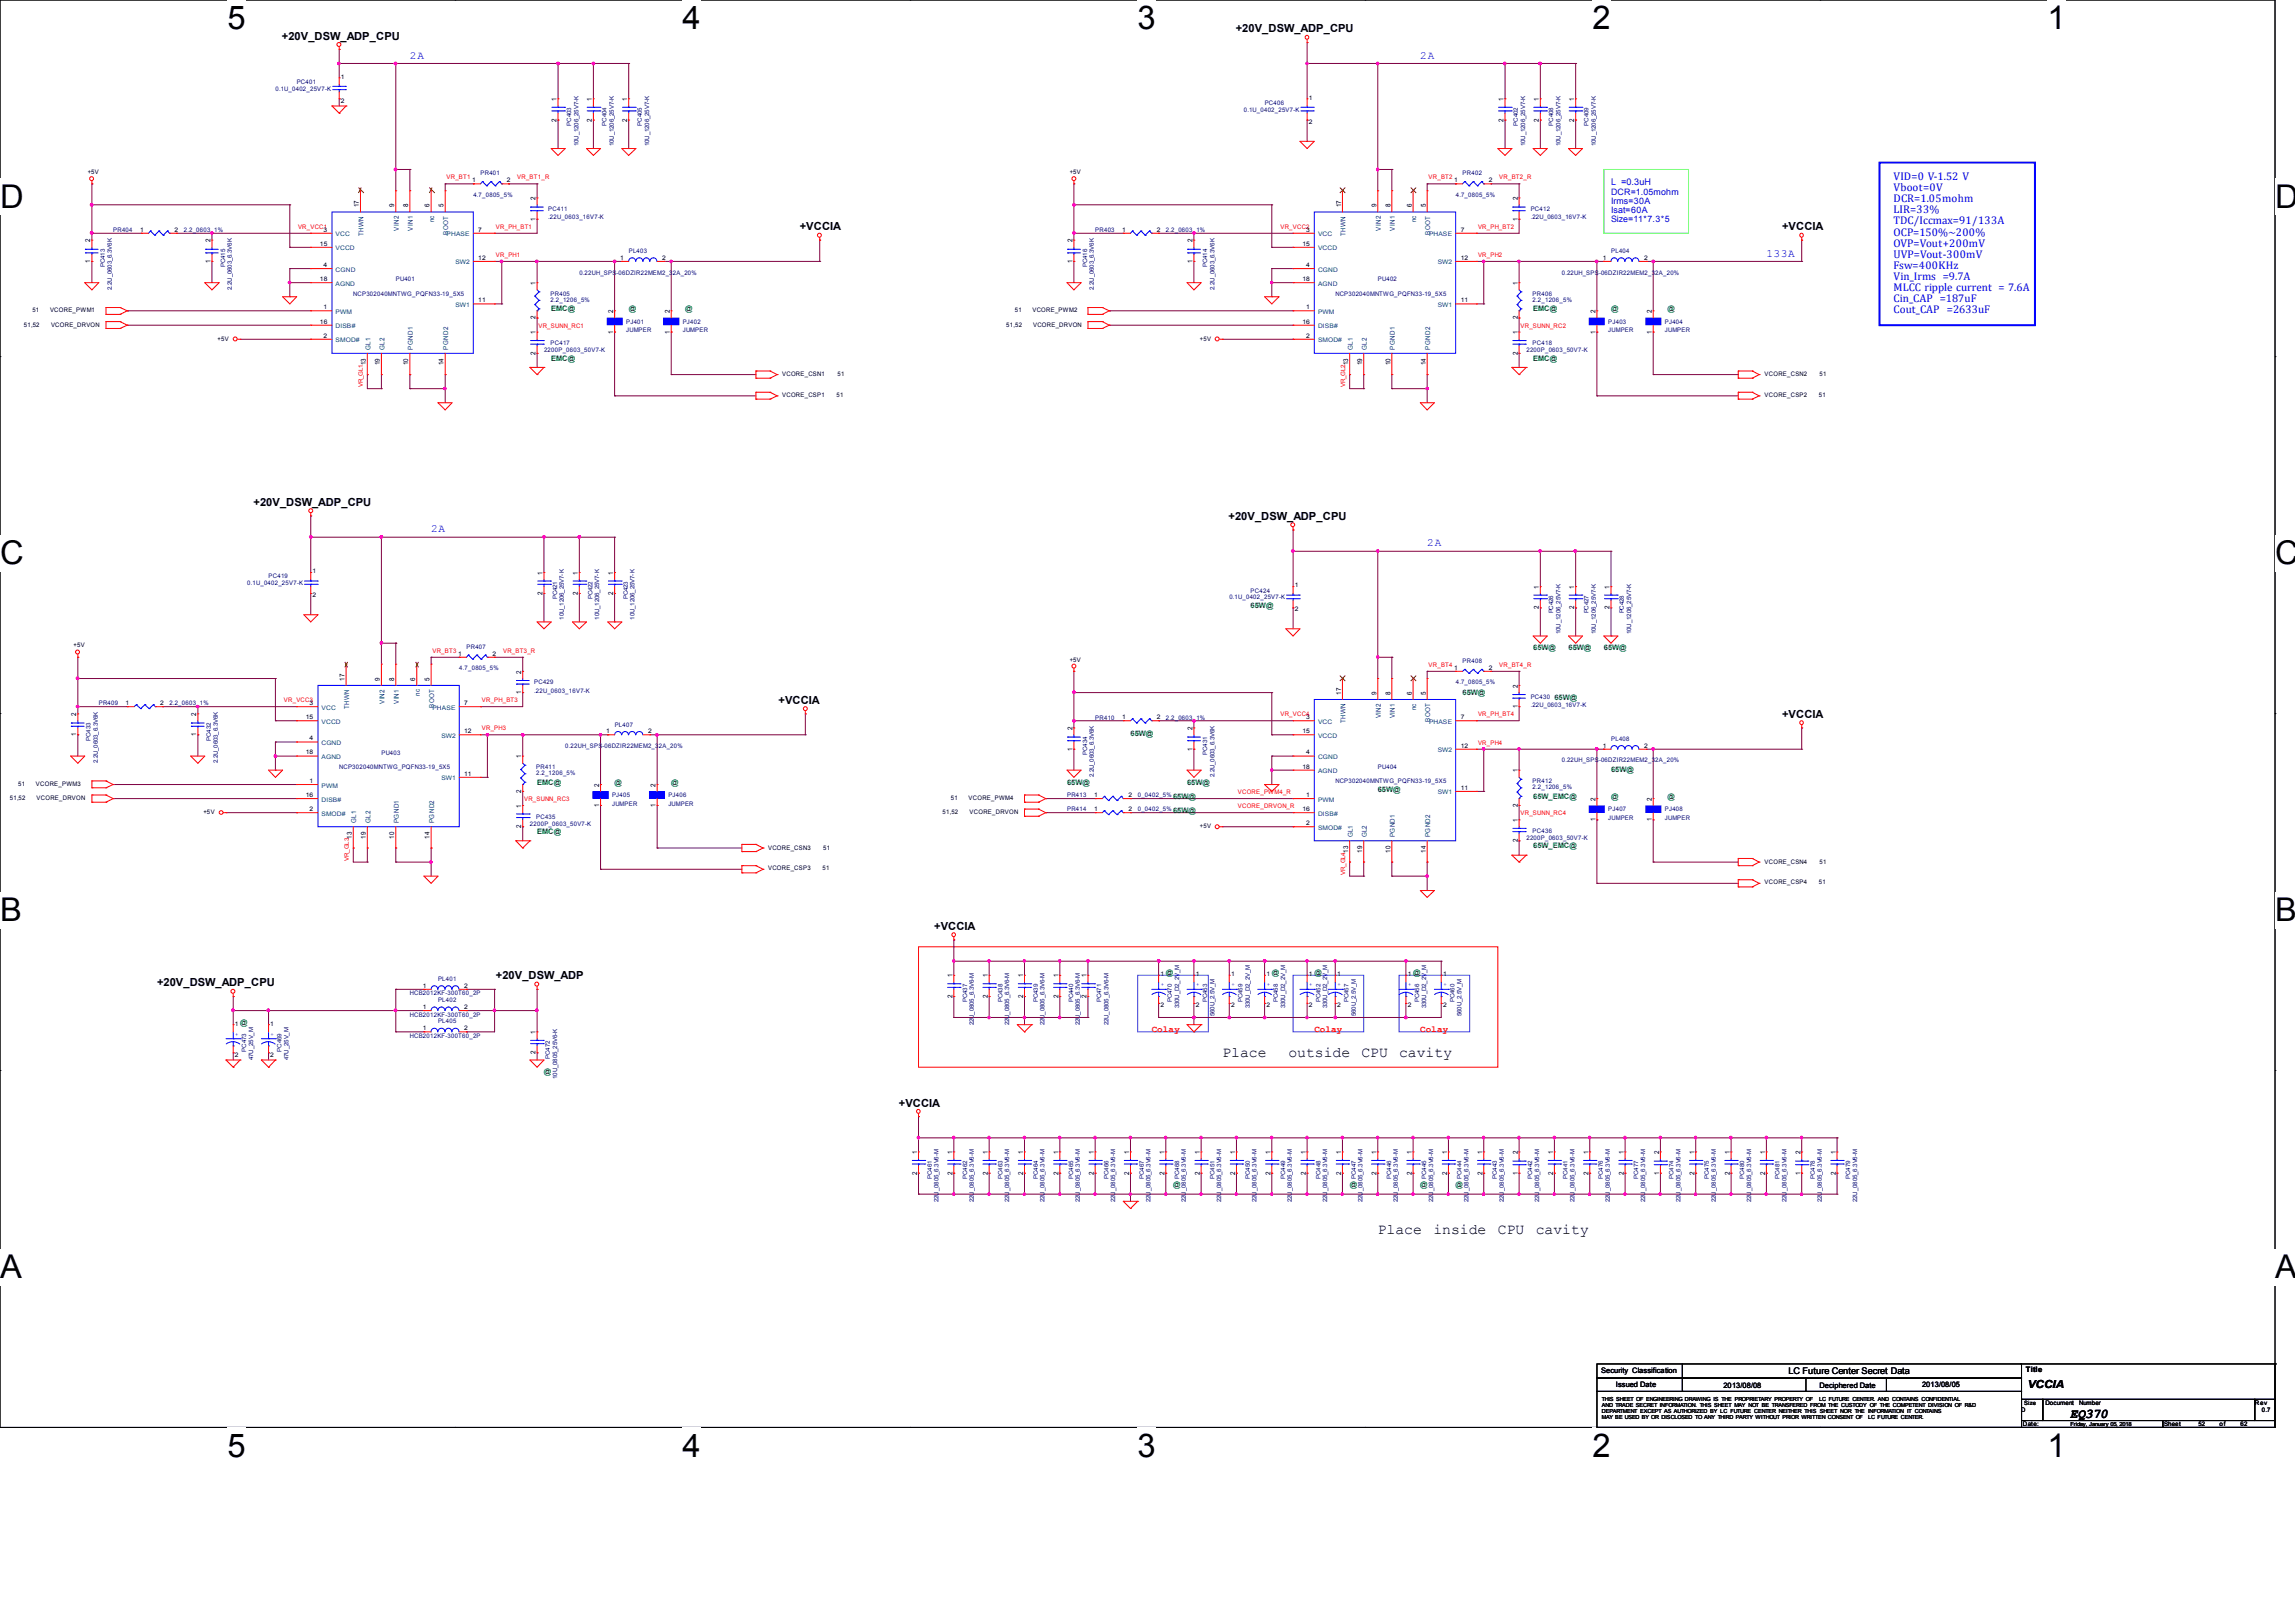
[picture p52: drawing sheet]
<svg xmlns="http://www.w3.org/2000/svg" width="297mm" height="210mm" viewBox="0 0 297 210" stroke-linecap="round" stroke-linejoin="round" font-family="sans-serif">
<defs><g id="words">
<g font-size="4.2">
<text x="29.4" y="3.8">5</text>
<text x="88.3" y="3.8">4</text>
<text x="147.2" y="3.8">3</text>
<text x="206.1" y="3.8">2</text>
<text x="265" y="3.8">1</text>
<text x="0" y="26.9">D</text>
<text x="294.4" y="26.9">D</text>
<text x="0" y="73">C</text>
<text x="294.4" y="73">C</text>
<text x="0" y="119.2">B</text>
<text x="294.4" y="119.2">B</text>
<text x="0" y="165.4">A</text>
<text x="294.4" y="165.4">A</text>
<text x="29.4" y="188.5">5</text>
<text x="88.3" y="188.5">4</text>
<text x="147.2" y="188.5">3</text>
<text x="206.1" y="188.5">2</text>
<text x="265" y="188.5">1</text>
</g>
<g font-size="1.9">
<text x="158.2" y="136.8">Place</text>
<text x="166.7" y="136.8">outside</text>
<text x="176.2" y="136.8">CPU</text>
<text x="181.1" y="136.8">cavity</text>
<text x="178.3" y="159.7">Place</text>
<text x="185.5" y="159.7">inside</text>
<text x="193.8" y="159.7">CPU</text>
<text x="198.8" y="159.7">cavity</text>
</g>
<text font-size="1.7" x="267.9" y="183.4">EQ370</text>
<g font-size="1.4">
<text x="36.5" y="5.1">+20V_DSW_ADP_CPU</text>
<text x="159.9" y="4.2">+20V_DSW_ADP_CPU</text>
<text x="103.5" y="29.8">+VCCIA</text>
<text x="230.6" y="29.8">+VCCIA</text>
<text x="32.8" y="65.4">+20V_DSW_ADP_CPU</text>
<text x="159" y="67.3">+20V_DSW_ADP_CPU</text>
<text x="100.8" y="91.1">+VCCIA</text>
<text x="230.6" y="92.9">+VCCIA</text>
<text x="120.9" y="120.3">+VCCIA</text>
<text x="20.3" y="127.6">+20V_DSW_ADP_CPU</text>
<text x="64.2" y="126.7">+20V_DSW_ADP</text>
<text x="116.3" y="143.2">+VCCIA</text>
<text x="262.4" y="179.6">VCCIA</text>
</g>
<g font-size="1.4" fill="#00f">
<text x="53" y="7.6">2A</text>
<text x="183.8" y="7.6">2A</text>
<text x="245.1" y="23.3">VID=0 V-1.52 V</text>
<text x="245.1" y="24.7">Vboot=0V</text>
<text x="245.1" y="26.2">DCR=1.05mohm</text>
<text x="245.1" y="27.6">LIR=33%</text>
<text x="245.1" y="29">TDC/Iccmax=91/133A</text>
<text x="228.6" y="33.2">133A</text>
<text x="245.1" y="30.5">OCP=150%~200%</text>
<text x="245.1" y="31.9">OVP=Vout+200mV</text>
<text x="245.1" y="33.4">UVP=Vout-300mV</text>
<text x="245.1" y="34.8">Fsw=400KHz</text>
<text x="245.1" y="36.2">Vin_Irms =9.7A</text>
<text x="245.1" y="37.7">MLCC ripple current = 7.6A</text>
<text x="245.1" y="39.1">Cin_CAP =187uF</text>
<text x="245.1" y="40.6">Cout_CAP =2633uF</text>
<text x="55.8" y="68.8">2A</text>
<text x="184.7" y="70.7">2A</text>
</g>
<text font-size="1.2" fill="#00f" x="208.5" y="24">L =0.3uH</text>
<g font-size="1.2" fill="#f00">
<text x="149.1" y="133.6">Colay</text>
<text x="170.1" y="133.6">Colay</text>
<text x="183.8" y="133.6">Colay</text>
</g>
<text font-size="1.2" x="231.4" y="177.8">LC Future Center Secret Data</text>
<g font-size="1.1" fill="#00f">
<text x="208.5" y="26.4">Irms=30A</text>
<text x="208.5" y="27.6">Isat=60A</text>
<text x="208.5" y="28.7">Size=11*7.3*5</text>
<text x="208.5" y="25.2">DCR=1.05mohm</text>
</g>
<g font-size="1" fill="#008000">
<text x="71.3" y="40.3">EMC@</text>
<text x="81.4" y="40.3">@</text>
<text x="88.7" y="40.3">@</text>
<text x="198.4" y="40.3">EMC@</text>
<text x="208.5" y="40.3">@</text>
<text x="215.8" y="40.3">@</text>
<text x="71.3" y="46.7">EMC@</text>
<text x="198.4" y="46.7">EMC@</text>
<text x="161.8" y="78.7">65W@</text>
<text x="189.3" y="89.9">65W@</text>
<text x="198.4" y="84.2">65W@</text>
<text x="203" y="84.2">65W@</text>
<text x="207.6" y="84.2">65W@</text>
<text x="146.3" y="95.2">65W@</text>
<text x="201.2" y="90.6">65W@</text>
<text x="69.5" y="101.5">EMC@</text>
<text x="79.5" y="101.5">@</text>
<text x="86.9" y="101.5">@</text>
<text x="138.1" y="101.6">65W@</text>
<text x="153.6" y="101.6">65W@</text>
<text x="208.5" y="99.9">65W@</text>
<text x="69.5" y="107.9">EMC@</text>
<text x="151.8" y="105.2">65W@</text>
<text x="151.8" y="103.3">65W@</text>
<text x="178.3" y="102.4">65W@</text>
<text x="198.4" y="103.3">65W_EMC@</text>
<text x="208.5" y="103.3">@</text>
<text x="215.8" y="103.3">@</text>
<text x="198.4" y="109.7">65W_EMC@</text>
<text x="150.9" y="126.2">@</text>
<text x="164.6" y="126.2">@</text>
<text x="170.1" y="126.2">@</text>
<text x="182.9" y="126.2">@</text>
<text x="31.1" y="132.6">@</text>
<text x="70.4" y="139">@</text>
<text x="151.8" y="153.6">@</text>
<text x="174.7" y="153.6">@</text>
<text x="183.8" y="153.6">@</text>
<text x="188.4" y="153.6">@</text>
</g>
<g font-size="1">
<text x="207.2" y="177.7">Security Classification</text>
<text x="209.1" y="179.5">Issued Date</text>
<text x="223" y="179.6">2013/08/08</text>
<text x="235.5" y="179.6">Deciphered Date</text>
<text x="248.7" y="179.5">2013/08/05</text>
<text x="262.2" y="177.5">Title</text>
</g>
<g font-size=".9">
<text x="72" y="15.7" transform="rotate(-90 72 15.7)">2</text>
<text x="72" y="13.1" transform="rotate(-90 72 13.1)">1</text>
<text x="76.6" y="15.7" transform="rotate(-90 76.6 15.7)">2</text>
<text x="76.6" y="13.1" transform="rotate(-90 76.6 13.1)">1</text>
<text x="81.2" y="15.7" transform="rotate(-90 81.2 15.7)">2</text>
<text x="81.2" y="13.1" transform="rotate(-90 81.2 13.1)">1</text>
<text x="194.6" y="15.7" transform="rotate(-90 194.6 15.7)">2</text>
<text x="194.6" y="13.1" transform="rotate(-90 194.6 13.1)">1</text>
<text x="199.2" y="15.7" transform="rotate(-90 199.2 15.7)">2</text>
<text x="199.2" y="13.1" transform="rotate(-90 199.2 13.1)">1</text>
<text x="203.7" y="15.7" transform="rotate(-90 203.7 15.7)">2</text>
<text x="203.7" y="13.1" transform="rotate(-90 203.7 13.1)">1</text>
<text x="46.4" y="26.8" transform="rotate(-90 46.4 26.8)">17</text>
<text x="51" y="26.8" transform="rotate(-90 51 26.8)">9</text>
<text x="52.8" y="26.8" transform="rotate(-90 52.8 26.8)">8</text>
<text x="55.6" y="26.8" transform="rotate(-90 55.6 26.8)">6</text>
<text x="57.4" y="26.8" transform="rotate(-90 57.4 26.8)">5</text>
<text x="69.3" y="28.5" transform="rotate(-90 69.3 28.5)">1</text>
<text x="69.3" y="25.9" transform="rotate(-90 69.3 25.9)">2</text>
<text x="173.5" y="26.8" transform="rotate(-90 173.5 26.8)">17</text>
<text x="178.1" y="26.8" transform="rotate(-90 178.1 26.8)">9</text>
<text x="179.9" y="26.8" transform="rotate(-90 179.9 26.8)">8</text>
<text x="182.7" y="26.8" transform="rotate(-90 182.7 26.8)">6</text>
<text x="184.5" y="26.8" transform="rotate(-90 184.5 26.8)">5</text>
<text x="196.4" y="28.5" transform="rotate(-90 196.4 28.5)">1</text>
<text x="196.4" y="25.9" transform="rotate(-90 196.4 25.9)">2</text>
<text x="11.7" y="34" transform="rotate(-90 11.7 34)">1</text>
<text x="11.7" y="31.4" transform="rotate(-90 11.7 31.4)">2</text>
<text x="27.2" y="34" transform="rotate(-90 27.2 34)">1</text>
<text x="27.2" y="31.4" transform="rotate(-90 27.2 31.4)">2</text>
<text x="138.8" y="34" transform="rotate(-90 138.8 34)">1</text>
<text x="138.8" y="31.4" transform="rotate(-90 138.8 31.4)">2</text>
<text x="154.3" y="34" transform="rotate(-90 154.3 34)">1</text>
<text x="154.3" y="31.4" transform="rotate(-90 154.3 31.4)">2</text>
<text x="69.3" y="41.3" transform="rotate(-90 69.3 41.3)">2</text>
<text x="69.3" y="36.9" transform="rotate(-90 69.3 36.9)">1</text>
<text x="79.3" y="40.5" transform="rotate(-90 79.3 40.5)">2</text>
<text x="86.7" y="40.5" transform="rotate(-90 86.7 40.5)">2</text>
<text x="196.4" y="41.3" transform="rotate(-90 196.4 41.3)">2</text>
<text x="196.4" y="36.9" transform="rotate(-90 196.4 36.9)">1</text>
<text x="206.5" y="40.5" transform="rotate(-90 206.5 40.5)">2</text>
<text x="213.8" y="40.5" transform="rotate(-90 213.8 40.5)">2</text>
<text x="47.3" y="47.3" transform="rotate(-90 47.3 47.3)">13</text>
<text x="49.2" y="47.3" transform="rotate(-90 49.2 47.3)">19</text>
<text x="52.8" y="47.3" transform="rotate(-90 52.8 47.3)">10</text>
<text x="57.4" y="47.3" transform="rotate(-90 57.4 47.3)">14</text>
<text x="69.3" y="45.9" transform="rotate(-90 69.3 45.9)">2</text>
<text x="69.3" y="43.3" transform="rotate(-90 69.3 43.3)">1</text>
<text x="79.3" y="43.2" transform="rotate(-90 79.3 43.2)">1</text>
<text x="86.7" y="43.2" transform="rotate(-90 86.7 43.2)">1</text>
<text x="174.5" y="47.3" transform="rotate(-90 174.5 47.3)">13</text>
<text x="176.3" y="47.3" transform="rotate(-90 176.3 47.3)">19</text>
<text x="179.9" y="47.3" transform="rotate(-90 179.9 47.3)">10</text>
<text x="184.5" y="47.3" transform="rotate(-90 184.5 47.3)">14</text>
<text x="196.4" y="45.9" transform="rotate(-90 196.4 45.9)">2</text>
<text x="196.4" y="43.3" transform="rotate(-90 196.4 43.3)">1</text>
<text x="206.5" y="43.2" transform="rotate(-90 206.5 43.2)">1</text>
<text x="213.8" y="43.2" transform="rotate(-90 213.8 43.2)">1</text>
<text x="70.2" y="77" transform="rotate(-90 70.2 77)">2</text>
<text x="70.2" y="74.3" transform="rotate(-90 70.2 74.3)">1</text>
<text x="74.8" y="77" transform="rotate(-90 74.8 77)">2</text>
<text x="74.8" y="74.3" transform="rotate(-90 74.8 74.3)">1</text>
<text x="79.3" y="77" transform="rotate(-90 79.3 77)">2</text>
<text x="79.3" y="74.3" transform="rotate(-90 79.3 74.3)">1</text>
<text x="199.2" y="76.2" transform="rotate(-90 199.2 76.2)">1</text>
<text x="203.7" y="76.2" transform="rotate(-90 203.7 76.2)">1</text>
<text x="208.3" y="76.2" transform="rotate(-90 208.3 76.2)">1</text>
<text x="199.2" y="78.8" transform="rotate(-90 199.2 78.8)">2</text>
<text x="203.7" y="78.8" transform="rotate(-90 203.7 78.8)">2</text>
<text x="208.3" y="78.8" transform="rotate(-90 208.3 78.8)">2</text>
<text x="44.6" y="88.1" transform="rotate(-90 44.6 88.1)">17</text>
<text x="49.2" y="88.1" transform="rotate(-90 49.2 88.1)">9</text>
<text x="51" y="88.1" transform="rotate(-90 51 88.1)">8</text>
<text x="53.7" y="88.1" transform="rotate(-90 53.7 88.1)">6</text>
<text x="55.6" y="88.1" transform="rotate(-90 55.6 88.1)">5</text>
<text x="67.4" y="89.8" transform="rotate(-90 67.4 89.8)">1</text>
<text x="67.4" y="87.2" transform="rotate(-90 67.4 87.2)">2</text>
<text x="173.5" y="89.9" transform="rotate(-90 173.5 89.9)">17</text>
<text x="178.1" y="89.9" transform="rotate(-90 178.1 89.9)">9</text>
<text x="179.9" y="89.9" transform="rotate(-90 179.9 89.9)">8</text>
<text x="182.7" y="89.9" transform="rotate(-90 182.7 89.9)">6</text>
<text x="184.5" y="89.9" transform="rotate(-90 184.5 89.9)">5</text>
<text x="196.4" y="89" transform="rotate(-90 196.4 89)">2</text>
<text x="9.9" y="95.3" transform="rotate(-90 9.9 95.3)">1</text>
<text x="9.9" y="92.6" transform="rotate(-90 9.9 92.6)">2</text>
<text x="25.4" y="95.3" transform="rotate(-90 25.4 95.3)">1</text>
<text x="25.4" y="92.6" transform="rotate(-90 25.4 92.6)">2</text>
<text x="138.8" y="94.4" transform="rotate(-90 138.8 94.4)">2</text>
<text x="154.3" y="94.4" transform="rotate(-90 154.3 94.4)">2</text>
<text x="196.4" y="91.6" transform="rotate(-90 196.4 91.6)">1</text>
<text x="67.4" y="98.1" transform="rotate(-90 67.4 98.1)">1</text>
<text x="77.5" y="101.8" transform="rotate(-90 77.5 101.8)">2</text>
<text x="84.8" y="101.8" transform="rotate(-90 84.8 101.8)">2</text>
<text x="138.8" y="97.1" transform="rotate(-90 138.8 97.1)">1</text>
<text x="154.3" y="97.1" transform="rotate(-90 154.3 97.1)">1</text>
<text x="196.4" y="99.9" transform="rotate(-90 196.4 99.9)">1</text>
<text x="67.4" y="107.2" transform="rotate(-90 67.4 107.2)">2</text>
<text x="67.4" y="104.5" transform="rotate(-90 67.4 104.5)">1</text>
<text x="67.4" y="102.6" transform="rotate(-90 67.4 102.6)">2</text>
<text x="77.5" y="104.4" transform="rotate(-90 77.5 104.4)">1</text>
<text x="84.8" y="104.4" transform="rotate(-90 84.8 104.4)">1</text>
<text x="196.4" y="106.3" transform="rotate(-90 196.4 106.3)">1</text>
<text x="196.4" y="104.4" transform="rotate(-90 196.4 104.4)">2</text>
<text x="206.5" y="106.3" transform="rotate(-90 206.5 106.3)">1</text>
<text x="206.5" y="103.6" transform="rotate(-90 206.5 103.6)">2</text>
<text x="213.8" y="106.3" transform="rotate(-90 213.8 106.3)">1</text>
<text x="213.8" y="103.6" transform="rotate(-90 213.8 103.6)">2</text>
<text x="45.5" y="108.5" transform="rotate(-90 45.5 108.5)">13</text>
<text x="47.3" y="108.5" transform="rotate(-90 47.3 108.5)">19</text>
<text x="51" y="108.5" transform="rotate(-90 51 108.5)">10</text>
<text x="55.6" y="108.5" transform="rotate(-90 55.6 108.5)">14</text>
<text x="174.5" y="110.4" transform="rotate(-90 174.5 110.4)">13</text>
<text x="176.3" y="110.4" transform="rotate(-90 176.3 110.4)">19</text>
<text x="179.9" y="110.4" transform="rotate(-90 179.9 110.4)">10</text>
<text x="184.5" y="110.4" transform="rotate(-90 184.5 110.4)">14</text>
<text x="196.4" y="109" transform="rotate(-90 196.4 109)">2</text>
<text x="123.2" y="129.1" transform="rotate(-90 123.2 129.1)">2</text>
<text x="123.2" y="126.4" transform="rotate(-90 123.2 126.4)">1</text>
<text x="127.8" y="129.1" transform="rotate(-90 127.8 129.1)">2</text>
<text x="127.8" y="126.4" transform="rotate(-90 127.8 126.4)">1</text>
<text x="132.4" y="129.1" transform="rotate(-90 132.4 129.1)">2</text>
<text x="132.4" y="126.4" transform="rotate(-90 132.4 126.4)">1</text>
<text x="137" y="129.1" transform="rotate(-90 137 129.1)">2</text>
<text x="137" y="126.4" transform="rotate(-90 137 126.4)">1</text>
<text x="140.6" y="129.1" transform="rotate(-90 140.6 129.1)">2</text>
<text x="140.6" y="126.4" transform="rotate(-90 140.6 126.4)">1</text>
<text x="69.3" y="136.4" transform="rotate(-90 69.3 136.4)">2</text>
<text x="69.3" y="133.8" transform="rotate(-90 69.3 133.8)">1</text>
<text x="118.7" y="149.3" transform="rotate(-90 118.7 149.3)">1</text>
<text x="123.2" y="149.3" transform="rotate(-90 123.2 149.3)">1</text>
<text x="127.8" y="149.3" transform="rotate(-90 127.8 149.3)">1</text>
<text x="132.4" y="149.3" transform="rotate(-90 132.4 149.3)">1</text>
<text x="137" y="149.3" transform="rotate(-90 137 149.3)">1</text>
<text x="141.5" y="149.3" transform="rotate(-90 141.5 149.3)">1</text>
<text x="146.1" y="149.3" transform="rotate(-90 146.1 149.3)">1</text>
<text x="150.7" y="149.3" transform="rotate(-90 150.7 149.3)">1</text>
<text x="155.3" y="149.3" transform="rotate(-90 155.3 149.3)">1</text>
<text x="159.8" y="149.3" transform="rotate(-90 159.8 149.3)">1</text>
<text x="164.4" y="149.3" transform="rotate(-90 164.4 149.3)">1</text>
<text x="169" y="149.3" transform="rotate(-90 169 149.3)">1</text>
<text x="173.5" y="149.3" transform="rotate(-90 173.5 149.3)">1</text>
<text x="178.1" y="149.3" transform="rotate(-90 178.1 149.3)">1</text>
<text x="182.7" y="149.3" transform="rotate(-90 182.7 149.3)">1</text>
<text x="187.3" y="149.3" transform="rotate(-90 187.3 149.3)">1</text>
<text x="191.8" y="149.3" transform="rotate(-90 191.8 149.3)">1</text>
<text x="196.4" y="149.3" transform="rotate(-90 196.4 149.3)">2</text>
<text x="201" y="149.3" transform="rotate(-90 201 149.3)">1</text>
<text x="205.6" y="149.3" transform="rotate(-90 205.6 149.3)">1</text>
<text x="210.1" y="149.3" transform="rotate(-90 210.1 149.3)">1</text>
<text x="214.7" y="149.3" transform="rotate(-90 214.7 149.3)">2</text>
<text x="219.3" y="149.3" transform="rotate(-90 219.3 149.3)">1</text>
<text x="223.8" y="149.3" transform="rotate(-90 223.8 149.3)">1</text>
<text x="228.4" y="149.3" transform="rotate(-90 228.4 149.3)">1</text>
<text x="233" y="149.3" transform="rotate(-90 233 149.3)">2</text>
<text x="237.6" y="149.3" transform="rotate(-90 237.6 149.3)">1</text>
<text x="118.7" y="152" transform="rotate(-90 118.7 152)">2</text>
<text x="123.2" y="152" transform="rotate(-90 123.2 152)">2</text>
<text x="127.8" y="152" transform="rotate(-90 127.8 152)">2</text>
<text x="132.4" y="152" transform="rotate(-90 132.4 152)">2</text>
<text x="137" y="152" transform="rotate(-90 137 152)">2</text>
<text x="141.5" y="152" transform="rotate(-90 141.5 152)">2</text>
<text x="146.1" y="152" transform="rotate(-90 146.1 152)">2</text>
<text x="150.7" y="152" transform="rotate(-90 150.7 152)">2</text>
<text x="155.3" y="152" transform="rotate(-90 155.3 152)">2</text>
<text x="159.8" y="152" transform="rotate(-90 159.8 152)">2</text>
<text x="164.4" y="152" transform="rotate(-90 164.4 152)">2</text>
<text x="169" y="152" transform="rotate(-90 169 152)">2</text>
<text x="173.5" y="152" transform="rotate(-90 173.5 152)">2</text>
<text x="178.1" y="152" transform="rotate(-90 178.1 152)">2</text>
<text x="182.7" y="152" transform="rotate(-90 182.7 152)">2</text>
<text x="187.3" y="152" transform="rotate(-90 187.3 152)">2</text>
<text x="191.8" y="152" transform="rotate(-90 191.8 152)">2</text>
<text x="196.4" y="152" transform="rotate(-90 196.4 152)">1</text>
<text x="201" y="152" transform="rotate(-90 201 152)">2</text>
<text x="205.6" y="152" transform="rotate(-90 205.6 152)">2</text>
<text x="210.1" y="152" transform="rotate(-90 210.1 152)">2</text>
<text x="214.7" y="152" transform="rotate(-90 214.7 152)">1</text>
<text x="219.3" y="152" transform="rotate(-90 219.3 152)">2</text>
<text x="223.8" y="152" transform="rotate(-90 223.8 152)">2</text>
<text x="228.4" y="152" transform="rotate(-90 228.4 152)">2</text>
<text x="233" y="152" transform="rotate(-90 233 152)">1</text>
<text x="237.6" y="152" transform="rotate(-90 237.6 152)">2</text>
</g>
<g font-size=".9" fill="#004080">
<text x="51.6" y="29.8" transform="rotate(-90 51.6 29.8)">VIN2</text>
<text x="53.4" y="29.8" transform="rotate(-90 53.4 29.8)">VIN1</text>
<text x="56.2" y="28.8" transform="rotate(-90 56.2 28.8)">nc</text>
<text x="178.7" y="29.8" transform="rotate(-90 178.7 29.8)">VIN2</text>
<text x="180.5" y="29.8" transform="rotate(-90 180.5 29.8)">VIN1</text>
<text x="183.3" y="28.8" transform="rotate(-90 183.3 28.8)">nc</text>
<text x="47" y="30.5" transform="rotate(-90 47 30.5)">THWN</text>
<text x="58" y="30.4" transform="rotate(-90 58 30.4)">BOOT</text>
<text x="174.1" y="30.5" transform="rotate(-90 174.1 30.5)">THWN</text>
<text x="185.1" y="30.4" transform="rotate(-90 185.1 30.4)">BOOT</text>
<text x="47.9" y="45.3" transform="rotate(-90 47.9 45.3)">GL1</text>
<text x="49.7" y="45.3" transform="rotate(-90 49.7 45.3)">GL2</text>
<text x="53.4" y="45.3" transform="rotate(-90 53.4 45.3)">PGND1</text>
<text x="58" y="45.3" transform="rotate(-90 58 45.3)">PGND2</text>
<text x="175.1" y="45.3" transform="rotate(-90 175.1 45.3)">GL1</text>
<text x="176.9" y="45.3" transform="rotate(-90 176.9 45.3)">GL2</text>
<text x="180.5" y="45.3" transform="rotate(-90 180.5 45.3)">PGND1</text>
<text x="185.1" y="45.3" transform="rotate(-90 185.1 45.3)">PGND2</text>
<text x="45.2" y="91.7" transform="rotate(-90 45.2 91.7)">THWN</text>
<text x="49.7" y="91.1" transform="rotate(-90 49.7 91.1)">VIN2</text>
<text x="51.6" y="91.1" transform="rotate(-90 51.6 91.1)">VIN1</text>
<text x="54.3" y="90" transform="rotate(-90 54.3 90)">nc</text>
<text x="56.2" y="91.6" transform="rotate(-90 56.2 91.6)">BOOT</text>
<text x="174.1" y="93.6" transform="rotate(-90 174.1 93.6)">THWN</text>
<text x="178.7" y="92.9" transform="rotate(-90 178.7 92.9)">VIN2</text>
<text x="180.5" y="92.9" transform="rotate(-90 180.5 92.9)">VIN1</text>
<text x="183.3" y="91.9" transform="rotate(-90 183.3 91.9)">nc</text>
<text x="185.1" y="93.4" transform="rotate(-90 185.1 93.4)">BOOT</text>
<text x="46.1" y="106.5" transform="rotate(-90 46.1 106.5)">GL1</text>
<text x="47.9" y="106.5" transform="rotate(-90 47.9 106.5)">GL2</text>
<text x="51.6" y="106.5" transform="rotate(-90 51.6 106.5)">PGND1</text>
<text x="56.2" y="106.5" transform="rotate(-90 56.2 106.5)">PGND2</text>
<text x="175.1" y="108.3" transform="rotate(-90 175.1 108.3)">GL1</text>
<text x="176.9" y="108.3" transform="rotate(-90 176.9 108.3)">GL2</text>
<text x="180.5" y="108.3" transform="rotate(-90 180.5 108.3)">PGND1</text>
<text x="185.1" y="108.3" transform="rotate(-90 185.1 108.3)">PGND2</text>
</g>
<g font-size=".8" fill="#000080">
<text x="35.6" y="11.7">0.1U_0402_25V7-K</text>
<text x="38.4" y="10.8">PC401</text>
<text x="73.9" y="16.3" transform="rotate(-90 73.9 16.3)">PC403</text>
<text x="78.5" y="16.3" transform="rotate(-90 78.5 16.3)">PC404</text>
<text x="83.1" y="16.3" transform="rotate(-90 83.1 16.3)">PC405</text>
<text x="161" y="14.5">0.1U_0402_25V7-K</text>
<text x="163.7" y="13.5">PC406</text>
<text x="196.4" y="16.3" transform="rotate(-90 196.4 16.3)">PC402</text>
<text x="201" y="16.3" transform="rotate(-90 201 16.3)">PC408</text>
<text x="205.6" y="16.3" transform="rotate(-90 205.6 16.3)">PC409</text>
<text x="62.2" y="22.7">PR401</text>
<text x="74.9" y="18.9" transform="rotate(-90 74.9 18.9)">10U_1206_25V7-K</text>
<text x="79.4" y="18.9" transform="rotate(-90 79.4 18.9)">10U_1206_25V7-K</text>
<text x="84" y="18.9" transform="rotate(-90 84 18.9)">10U_1206_25V7-K</text>
<text x="189.3" y="22.7">PR402</text>
<text x="197.4" y="18.9" transform="rotate(-90 197.4 18.9)">10U_1206_25V7-K</text>
<text x="201.9" y="18.9" transform="rotate(-90 201.9 18.9)">10U_1206_25V7-K</text>
<text x="206.5" y="18.9" transform="rotate(-90 206.5 18.9)">10U_1206_25V7-K</text>
<text x="61.3" y="25.4">4.7_0805_5%</text>
<text x="71" y="27.3">PC411</text>
<text x="71" y="28.4">.22U_0603_16V7-K</text>
<text x="188.4" y="25.4">4.7_0805_5%</text>
<text x="198.1" y="27.3">PC412</text>
<text x="198.1" y="28.4">.22U_0603_16V7-K</text>
<text x="13.5" y="34.5" transform="rotate(-90 13.5 34.5)">PC413</text>
<text x="14.6" y="30">PR404</text>
<text x="23.8" y="30">2.2_0603_1%</text>
<text x="29.1" y="34.5" transform="rotate(-90 29.1 34.5)">PC415</text>
<text x="75" y="35.5">0.22UH_SPS-06DZIR22MEM2_32A_20%</text>
<text x="81.4" y="32.8">PL403</text>
<text x="140.7" y="34.5" transform="rotate(-90 140.7 34.5)">PC416</text>
<text x="141.7" y="30">PR403</text>
<text x="150.9" y="30">2.2_0603_1%</text>
<text x="156.2" y="34.5" transform="rotate(-90 156.2 34.5)">PC414</text>
<text x="202.1" y="35.5">0.22UH_SPS-06DZIR22MEM2_32A_20%</text>
<text x="208.5" y="32.8">PL404</text>
<text x="14.5" y="37.5" transform="rotate(-90 14.5 37.5)">2.2U_0603_6.3V6K</text>
<text x="30" y="37.5" transform="rotate(-90 30 37.5)">2.2U_0603_6.3V6K</text>
<text x="45.7" y="38.3">NCP302040MNTWG_PQFN33-19_5X5</text>
<text x="51.2" y="36.4">PU401</text>
<text x="71.3" y="39.1">2.2_1206_5%</text>
<text x="71.3" y="38.3">PR405</text>
<text x="81" y="41.9">PJ401</text>
<text x="88.4" y="41.9">PJ402</text>
<text x="141.6" y="37.5" transform="rotate(-90 141.6 37.5)">2.2U_0603_6.3V6K</text>
<text x="157.2" y="37.5" transform="rotate(-90 157.2 37.5)">2.2U_0603_6.3V6K</text>
<text x="172.8" y="38.3">NCP302040MNTWG_PQFN33-19_5X5</text>
<text x="178.3" y="36.4">PU402</text>
<text x="198.3" y="38.3">PR406</text>
<text x="198.3" y="39.1">2.2_1206_5%</text>
<text x="208.1" y="41.9">PJ403</text>
<text x="215.4" y="41.9">PJ404</text>
<text x="70.4" y="45.6">2200P_0603_50V7-K</text>
<text x="71.3" y="44.7">PC417</text>
<text x="81" y="43">JUMPER</text>
<text x="88.4" y="43">JUMPER</text>
<text x="197.5" y="45.6">2200P_0603_50V7-K</text>
<text x="198.3" y="44.7">PC418</text>
<text x="208.1" y="43">JUMPER</text>
<text x="215.4" y="43">JUMPER</text>
<text x="32" y="75.7">0.1U_0402_25V7-K</text>
<text x="34.8" y="74.8">PC419</text>
<text x="72.1" y="77.6" transform="rotate(-90 72.1 77.6)">PC421</text>
<text x="76.7" y="77.6" transform="rotate(-90 76.7 77.6)">PC422</text>
<text x="81.2" y="77.6" transform="rotate(-90 81.2 77.6)">PC423</text>
<text x="159.1" y="77.6">0.1U_0402_25V7-K</text>
<text x="161.9" y="76.7">PC424</text>
<text x="60.4" y="84">PR407</text>
<text x="73" y="80.2" transform="rotate(-90 73 80.2)">10U_1206_25V7-K</text>
<text x="77.6" y="80.2" transform="rotate(-90 77.6 80.2)">10U_1206_25V7-K</text>
<text x="82.1" y="80.2" transform="rotate(-90 82.1 80.2)">10U_1206_25V7-K</text>
<text x="201" y="79.4" transform="rotate(-90 201 79.4)">PC426</text>
<text x="201.9" y="82" transform="rotate(-90 201.9 82)">10U_1206_25V7-K</text>
<text x="205.6" y="79.4" transform="rotate(-90 205.6 79.4)">PC427</text>
<text x="206.5" y="82" transform="rotate(-90 206.5 82)">10U_1206_25V7-K</text>
<text x="210.2" y="79.4" transform="rotate(-90 210.2 79.4)">PC428</text>
<text x="211.1" y="82" transform="rotate(-90 211.1 82)">10U_1206_25V7-K</text>
<text x="59.4" y="86.7">4.7_0805_5%</text>
<text x="69.1" y="88.6">PC429</text>
<text x="69.1" y="89.7">.22U_0603_16V7-K</text>
<text x="188.4" y="88.6">4.7_0805_5%</text>
<text x="189.3" y="85.8">PR408</text>
<text x="11.7" y="95.8" transform="rotate(-90 11.7 95.8)">PC433</text>
<text x="12.8" y="91.3">PR409</text>
<text x="21.9" y="91.3">2.2_0603_1%</text>
<text x="27.3" y="95.8" transform="rotate(-90 27.3 95.8)">PC432</text>
<text x="79.5" y="94">PL407</text>
<text x="141.7" y="93.1">PR410</text>
<text x="150.9" y="93.1">2.2_0603_1%</text>
<text x="198.1" y="90.4">PC430</text>
<text x="198.1" y="91.5">.22U_0603_16V7-K</text>
<text x="208.5" y="95.8">PL408</text>
<text x="12.7" y="98.8" transform="rotate(-90 12.7 98.8)">2.2U_0603_6.3V6K</text>
<text x="28.2" y="98.8" transform="rotate(-90 28.2 98.8)">2.2U_0603_6.3V6K</text>
<text x="43.9" y="99.5">NCP302040MNTWG_PQFN33-19_5X5</text>
<text x="49.4" y="97.7">PU403</text>
<text x="69.4" y="100.3">2.2_1206_5%</text>
<text x="69.4" y="99.5">PR411</text>
<text x="73.2" y="96.8">0.22UH_SPS-06DZIR22MEM2_32A_20%</text>
<text x="140.7" y="97.7" transform="rotate(-90 140.7 97.7)">PC434</text>
<text x="141.6" y="100.6" transform="rotate(-90 141.6 100.6)">2.2U_0603_6.3V6K</text>
<text x="156.2" y="97.7" transform="rotate(-90 156.2 97.7)">PC431</text>
<text x="157.2" y="100.6" transform="rotate(-90 157.2 100.6)">2.2U_0603_6.3V6K</text>
<text x="172.8" y="101.3">NCP302040MNTWG_PQFN33-19_5X5</text>
<text x="178.3" y="99.5">PU404</text>
<text x="198.3" y="101.3">PR412</text>
<text x="202.1" y="98.6">0.22UH_SPS-06DZIR22MEM2_32A_20%</text>
<text x="68.6" y="106.8">2200P_0603_50V7-K</text>
<text x="69.4" y="105.9">PC435</text>
<text x="79.2" y="103.2">PJ405</text>
<text x="79.2" y="104.3">JUMPER</text>
<text x="86.5" y="103.2">PJ406</text>
<text x="86.5" y="104.3">JUMPER</text>
<text x="138.1" y="105">PR414</text>
<text x="138.1" y="103.2">PR413</text>
<text x="147.2" y="105">0_0402_5%</text>
<text x="147.2" y="103.2">0_0402_5%</text>
<text x="198.3" y="107.7">PC436</text>
<text x="198.3" y="102.2">2.2_1206_5%</text>
<text x="208.1" y="105">PJ407</text>
<text x="208.1" y="106.1">JUMPER</text>
<text x="215.4" y="105">PJ408</text>
<text x="215.4" y="106.1">JUMPER</text>
<text x="197.5" y="108.7">2200P_0603_50V7-K</text>
<text x="53" y="131.5">HCB2012KF-300T60_2P</text>
<text x="53" y="128.8">HCB2012KF-300T60_2P</text>
<text x="56.7" y="129.7">PL402</text>
<text x="56.7" y="127">PL401</text>
<text x="125.1" y="129.7" transform="rotate(-90 125.1 129.7)">PC437</text>
<text x="129.7" y="129.7" transform="rotate(-90 129.7 129.7)">PC438</text>
<text x="134.3" y="129.7" transform="rotate(-90 134.3 129.7)">PC439</text>
<text x="138.9" y="129.7" transform="rotate(-90 138.9 129.7)">PC440</text>
<text x="142.5" y="129.7" transform="rotate(-90 142.5 129.7)">PC471</text>
<text x="151.6" y="129.7" transform="rotate(-90 151.6 129.7)">PC470</text>
<text x="152.6" y="130.5" transform="rotate(-90 152.6 130.5)">330U_D2_2V_M</text>
<text x="156.2" y="129.7" transform="rotate(-90 156.2 129.7)">PC453</text>
<text x="157.2" y="131.5" transform="rotate(-90 157.2 131.5)">560U_2.5V_M</text>
<text x="160.8" y="129.7" transform="rotate(-90 160.8 129.7)">PC459</text>
<text x="161.7" y="130.5" transform="rotate(-90 161.7 130.5)">330U_D2_2V_M</text>
<text x="165.4" y="129.7" transform="rotate(-90 165.4 129.7)">PC458</text>
<text x="166.3" y="130.5" transform="rotate(-90 166.3 130.5)">330U_D2_2V_M</text>
<text x="170.9" y="129.7" transform="rotate(-90 170.9 129.7)">PC452</text>
<text x="171.8" y="130.5" transform="rotate(-90 171.8 130.5)">330U_D2_2V_M</text>
<text x="174.5" y="129.7" transform="rotate(-90 174.5 129.7)">PC457</text>
<text x="175.4" y="131.5" transform="rotate(-90 175.4 131.5)">560U_2.5V_M</text>
<text x="183.7" y="129.7" transform="rotate(-90 183.7 129.7)">PC456</text>
<text x="184.6" y="130.5" transform="rotate(-90 184.6 130.5)">330U_D2_2V_M</text>
<text x="188.2" y="129.7" transform="rotate(-90 188.2 129.7)">PC460</text>
<text x="189.2" y="131.5" transform="rotate(-90 189.2 131.5)">560U_2.5V_M</text>
<text x="31.8" y="136.1" transform="rotate(-90 31.8 136.1)">PC473</text>
<text x="32.8" y="137.2" transform="rotate(-90 32.8 137.2)">47U_25V_M</text>
<text x="36.4" y="136.1" transform="rotate(-90 36.4 136.1)">PC469</text>
<text x="37.3" y="137.2" transform="rotate(-90 37.3 137.2)">47U_25V_M</text>
<text x="53" y="134.3">HCB2012KF-300T60_2P</text>
<text x="56.7" y="132.4">PL405</text>
<text x="71.2" y="137" transform="rotate(-90 71.2 137)">PC472</text>
<text x="126" y="132.7" transform="rotate(-90 126 132.7)">22U_0805_6.3V6-M</text>
<text x="130.6" y="132.7" transform="rotate(-90 130.6 132.7)">22U_0805_6.3V6-M</text>
<text x="135.2" y="132.7" transform="rotate(-90 135.2 132.7)">22U_0805_6.3V6-M</text>
<text x="139.8" y="132.7" transform="rotate(-90 139.8 132.7)">22U_0805_6.3V6-M</text>
<text x="143.4" y="132.7" transform="rotate(-90 143.4 132.7)">22U_0805_6.3V6-M</text>
<text x="72.1" y="139.6" transform="rotate(-90 72.1 139.6)">10U_0805_25V6-K</text>
<text x="120.6" y="152.5" transform="rotate(-90 120.6 152.5)">PC461</text>
<text x="121.5" y="155.5" transform="rotate(-90 121.5 155.5)">22U_0805_6.3V6-M</text>
<text x="125.1" y="152.5" transform="rotate(-90 125.1 152.5)">PC462</text>
<text x="126" y="155.5" transform="rotate(-90 126 155.5)">22U_0805_6.3V6-M</text>
<text x="129.7" y="152.5" transform="rotate(-90 129.7 152.5)">PC463</text>
<text x="130.6" y="155.5" transform="rotate(-90 130.6 155.5)">22U_0805_6.3V6-M</text>
<text x="134.3" y="152.5" transform="rotate(-90 134.3 152.5)">PC464</text>
<text x="135.2" y="155.5" transform="rotate(-90 135.2 155.5)">22U_0805_6.3V6-M</text>
<text x="138.9" y="152.5" transform="rotate(-90 138.9 152.5)">PC465</text>
<text x="139.8" y="155.5" transform="rotate(-90 139.8 155.5)">22U_0805_6.3V6-M</text>
<text x="143.4" y="152.5" transform="rotate(-90 143.4 152.5)">PC466</text>
<text x="144.3" y="155.5" transform="rotate(-90 144.3 155.5)">22U_0805_6.3V6-M</text>
<text x="148" y="152.5" transform="rotate(-90 148 152.5)">PC467</text>
<text x="148.9" y="155.5" transform="rotate(-90 148.9 155.5)">22U_0805_6.3V6-M</text>
<text x="152.6" y="152.5" transform="rotate(-90 152.6 152.5)">PC468</text>
<text x="153.5" y="155.5" transform="rotate(-90 153.5 155.5)">22U_0805_6.3V6-M</text>
<text x="157.2" y="152.5" transform="rotate(-90 157.2 152.5)">PC451</text>
<text x="158" y="155.5" transform="rotate(-90 158 155.5)">22U_0805_6.3V6-M</text>
<text x="161.7" y="152.5" transform="rotate(-90 161.7 152.5)">PC450</text>
<text x="162.6" y="155.5" transform="rotate(-90 162.6 155.5)">22U_0805_6.3V6-M</text>
<text x="166.3" y="152.5" transform="rotate(-90 166.3 152.5)">PC449</text>
<text x="167.2" y="155.5" transform="rotate(-90 167.2 155.5)">22U_0805_6.3V6-M</text>
<text x="170.9" y="152.5" transform="rotate(-90 170.9 152.5)">PC448</text>
<text x="171.8" y="155.5" transform="rotate(-90 171.8 155.5)">22U_0805_6.3V6-M</text>
<text x="175.4" y="152.5" transform="rotate(-90 175.4 152.5)">PC447</text>
<text x="176.3" y="155.5" transform="rotate(-90 176.3 155.5)">22U_0805_6.3V6-M</text>
<text x="180" y="152.5" transform="rotate(-90 180 152.5)">PC446</text>
<text x="180.9" y="155.5" transform="rotate(-90 180.9 155.5)">22U_0805_6.3V6-M</text>
<text x="184.6" y="152.5" transform="rotate(-90 184.6 152.5)">PC445</text>
<text x="185.5" y="155.5" transform="rotate(-90 185.5 155.5)">22U_0805_6.3V6-M</text>
<text x="189.2" y="152.5" transform="rotate(-90 189.2 152.5)">PC444</text>
<text x="190" y="155.5" transform="rotate(-90 190 155.5)">22U_0805_6.3V6-M</text>
<text x="193.7" y="152.5" transform="rotate(-90 193.7 152.5)">PC443</text>
<text x="194.6" y="155.5" transform="rotate(-90 194.6 155.5)">22U_0805_6.3V6-M</text>
<text x="198.3" y="152.5" transform="rotate(-90 198.3 152.5)">PC442</text>
<text x="199.2" y="155.5" transform="rotate(-90 199.2 155.5)">22U_0805_6.3V6-M</text>
<text x="202.9" y="152.5" transform="rotate(-90 202.9 152.5)">PC441</text>
<text x="203.8" y="155.5" transform="rotate(-90 203.8 155.5)">22U_0805_6.3V6-M</text>
<text x="207.4" y="152.5" transform="rotate(-90 207.4 152.5)">PC476</text>
<text x="208.3" y="155.5" transform="rotate(-90 208.3 155.5)">22U_0805_6.3V6-M</text>
<text x="212" y="152.5" transform="rotate(-90 212 152.5)">PC477</text>
<text x="212.9" y="155.5" transform="rotate(-90 212.9 155.5)">22U_0805_6.3V6-M</text>
<text x="216.6" y="152.5" transform="rotate(-90 216.6 152.5)">PC474</text>
<text x="217.5" y="155.5" transform="rotate(-90 217.5 155.5)">22U_0805_6.3V6-M</text>
<text x="221.2" y="152.5" transform="rotate(-90 221.2 152.5)">PC475</text>
<text x="222.1" y="155.5" transform="rotate(-90 222.1 155.5)">22U_0805_6.3V6-M</text>
<text x="225.7" y="152.5" transform="rotate(-90 225.7 152.5)">PC480</text>
<text x="226.6" y="155.5" transform="rotate(-90 226.6 155.5)">22U_0805_6.3V6-M</text>
<text x="230.3" y="152.5" transform="rotate(-90 230.3 152.5)">PC481</text>
<text x="231.2" y="155.5" transform="rotate(-90 231.2 155.5)">22U_0805_6.3V6-M</text>
<text x="234.9" y="152.5" transform="rotate(-90 234.9 152.5)">PC478</text>
<text x="235.8" y="155.5" transform="rotate(-90 235.8 155.5)">22U_0805_6.3V6-M</text>
<text x="239.5" y="152.5" transform="rotate(-90 239.5 152.5)">PC479</text>
<text x="240.3" y="155.5" transform="rotate(-90 240.3 155.5)">22U_0805_6.3V6-M</text>
</g>
<g font-size=".8">
<text x="44.1" y="10.2">1</text>
<text x="44.1" y="13.3">2</text>
<text x="169.4" y="12.9">1</text>
<text x="169.4" y="16">2</text>
<text x="11.3" y="22.5">+5V</text>
<text x="61.1" y="23.6">1</text>
<text x="65.6" y="23.6">2</text>
<text x="138.4" y="22.5">+5V</text>
<text x="188.2" y="23.6">1</text>
<text x="192.7" y="23.6">2</text>
<text x="18.1" y="30">1</text>
<text x="22.6" y="30">2</text>
<text x="41.9" y="30">3</text>
<text x="61.9" y="30">7</text>
<text x="145.2" y="30">1</text>
<text x="149.7" y="30">2</text>
<text x="169" y="30">3</text>
<text x="189" y="30">7</text>
<text x="41.4" y="31.8">15</text>
<text x="41.9" y="34.5">4</text>
<text x="61.9" y="33.6">12</text>
<text x="80.3" y="33.6">1</text>
<text x="85.7" y="33.6">2</text>
<text x="168.5" y="31.8">15</text>
<text x="169" y="34.5">4</text>
<text x="189" y="33.6">12</text>
<text x="207.4" y="33.6">1</text>
<text x="212.8" y="33.6">2</text>
<text x="4.2" y="40.4">51</text>
<text x="6.5" y="40.4">VCORE_PWM1</text>
<text x="41.4" y="41.9">16</text>
<text x="41.4" y="36.4">18</text>
<text x="41.9" y="40">1</text>
<text x="61.9" y="39.1">11</text>
<text x="131.3" y="40.4">51</text>
<text x="133.6" y="40.4">VCORE_PWM2</text>
<text x="168.5" y="41.9">16</text>
<text x="168.5" y="36.4">18</text>
<text x="169" y="40">1</text>
<text x="189" y="39.1">11</text>
<text x="3.1" y="42.3">51,52</text>
<text x="6.6" y="42.3">VCORE_DRVON</text>
<text x="28.2" y="44.1">+5V</text>
<text x="41.9" y="43.7">2</text>
<text x="130.2" y="42.3">51,52</text>
<text x="133.7" y="42.3">VCORE_DRVON</text>
<text x="155.3" y="44.1">+5V</text>
<text x="169" y="43.7">2</text>
<text x="101.2" y="51.3">VCORE_CSP1</text>
<text x="101.2" y="48.7">VCORE_CSN1</text>
<text x="108.3" y="51.3">51</text>
<text x="108.4" y="48.7">51</text>
<text x="228.4" y="48.7">VCORE_CSN2</text>
<text x="228.4" y="51.3">VCORE_CSP2</text>
<text x="235.4" y="51.3">51</text>
<text x="235.5" y="48.7">51</text>
<text x="40.4" y="74.2">1</text>
<text x="40.4" y="77.3">2</text>
<text x="167.6" y="76">1</text>
<text x="9.5" y="83.8">+5V</text>
<text x="167.6" y="79.1">2</text>
<text x="59.3" y="84.8">1</text>
<text x="63.7" y="84.8">2</text>
<text x="138.4" y="85.6">+5V</text>
<text x="188.2" y="86.7">1</text>
<text x="192.7" y="86.7">2</text>
<text x="16.3" y="91.2">1</text>
<text x="20.7" y="91.2">2</text>
<text x="39.6" y="93">15</text>
<text x="40.1" y="91.2">3</text>
<text x="40.1" y="95.8">4</text>
<text x="60.1" y="94.9">12</text>
<text x="60.1" y="91.2">7</text>
<text x="78.5" y="94.9">1</text>
<text x="83.9" y="94.9">2</text>
<text x="145.2" y="93">1</text>
<text x="149.7" y="93">2</text>
<text x="168.5" y="94.9">15</text>
<text x="169" y="93">3</text>
<text x="189" y="93">7</text>
<text x="2.4" y="101.7">51</text>
<text x="4.7" y="101.7">VCORE_PWM3</text>
<text x="39.6" y="97.6">18</text>
<text x="40.1" y="101.3">1</text>
<text x="60.1" y="100.4">11</text>
<text x="168.5" y="99.4">18</text>
<text x="169" y="97.6">4</text>
<text x="189" y="96.7">12</text>
<text x="207.4" y="96.7">1</text>
<text x="212.8" y="96.7">2</text>
<text x="1.3" y="103.5">51,52</text>
<text x="4.7" y="103.5">VCORE_DRVON</text>
<text x="26.3" y="105.4">+5V</text>
<text x="39.6" y="103.1">16</text>
<text x="40.1" y="104.9">2</text>
<text x="122" y="105.4">51,52</text>
<text x="123.1" y="103.5">51</text>
<text x="125.4" y="103.5">VCORE_PWM4</text>
<text x="125.5" y="105.4">VCORE_DRVON</text>
<text x="141.6" y="104.9">1</text>
<text x="141.6" y="103.1">1</text>
<text x="146" y="104.9">2</text>
<text x="146" y="103.1">2</text>
<text x="155.3" y="107.2">+5V</text>
<text x="168.5" y="104.9">16</text>
<text x="169" y="103.1">1</text>
<text x="169" y="106.8">2</text>
<text x="189" y="102.2">11</text>
<text x="99.4" y="109.9">VCORE_CSN3</text>
<text x="99.4" y="112.6">VCORE_CSP3</text>
<text x="106.4" y="112.6">51</text>
<text x="106.5" y="109.9">51</text>
<text x="228.4" y="111.8">VCORE_CSN4</text>
<text x="235.5" y="111.8">51</text>
<text x="228.4" y="114.4">VCORE_CSP4</text>
<text x="235.4" y="114.4">51</text>
<text x="54.7" y="130.6">1</text>
<text x="54.7" y="127.8">1</text>
<text x="60.1" y="130.6">2</text>
<text x="60.1" y="127.8">2</text>
<text x="150.2" y="126.3">1</text>
<text x="150.2" y="130.3">2</text>
<text x="154.7" y="126.3">1</text>
<text x="154.7" y="130.3">2</text>
<text x="159.3" y="126.3">1</text>
<text x="159.3" y="130.3">2</text>
<text x="163.9" y="126.3">1</text>
<text x="163.9" y="130.3">2</text>
<text x="169.4" y="126.3">1</text>
<text x="169.4" y="130.3">2</text>
<text x="173" y="126.3">1</text>
<text x="173" y="130.3">2</text>
<text x="182.2" y="126.3">1</text>
<text x="182.2" y="130.3">2</text>
<text x="186.8" y="126.3">1</text>
<text x="186.8" y="130.3">2</text>
<text x="30.4" y="132.7">1</text>
<text x="30.4" y="136.7">2</text>
<text x="35" y="132.7">1</text>
<text x="35" y="136.7">2</text>
<text x="54.7" y="133.3">1</text>
<text x="60.1" y="133.3">2</text>
<text x="261.6" y="182.7">D</text>
<text x="261.8" y="184.6">Date:</text>
<text x="262" y="181.8">Size</text>
<text x="264.7" y="181.8">Document</text>
<text x="269.1" y="181.8">Number</text>
<text x="280.1" y="184.6">Sheet</text>
<text x="284.5" y="184.6">52</text>
<text x="287.2" y="184.6">of</text>
<text x="290" y="184.6">62</text>
<text x="291.8" y="181.8">Rev</text>
<text x="292.7" y="182.7">0.7</text>
</g>
<g font-size=".8" fill="#f00">
<text x="57.8" y="23.2">VR_BT1</text>
<text x="66.9" y="23.2">VR_BT1_R</text>
<text x="184.9" y="23.2">VR_BT2</text>
<text x="194" y="23.2">VR_BT2_R</text>
<text x="38.6" y="29.6">VR_VCC1</text>
<text x="64.2" y="29.6">VR_PH_BT1</text>
<text x="165.7" y="29.6">VR_VCC2</text>
<text x="191.3" y="29.6">VR_PH_BT2</text>
<text x="64.2" y="33.2">VR_PH1</text>
<text x="191.3" y="33.2">VR_PH2</text>
<text x="69.7" y="42.4">VR_SUNN_RC1</text>
<text x="196.8" y="42.4">VR_SUNN_RC2</text>
<text x="47" y="50.1" transform="rotate(-90 47 50.1)">VR_GL1</text>
<text x="174.1" y="50.1" transform="rotate(-90 174.1 50.1)">VR_GL2</text>
<text x="56" y="84.5">VR_BT3</text>
<text x="65.1" y="84.5">VR_BT3_R</text>
<text x="184.9" y="86.3">VR_BT4</text>
<text x="194" y="86.3">VR_BT4_R</text>
<text x="36.7" y="90.8">VR_VCC3</text>
<text x="62.4" y="90.8">VR_PH_BT3</text>
<text x="62.4" y="94.5">VR_PH3</text>
<text x="165.7" y="92.7">VR_VCC4</text>
<text x="191.3" y="92.7">VR_PH_BT4</text>
<text x="191.3" y="96.4">VR_PH4</text>
<text x="67.8" y="103.6">VR_SUNN_RC3</text>
<text x="160.2" y="102.7">VCORE_PWM4_R</text>
<text x="160.2" y="104.6">VCORE_DRVON_R</text>
<text x="196.8" y="105.5">VR_SUNN_RC4</text>
<text x="45.1" y="111.4" transform="rotate(-90 45.1 111.4)">VR_GL3</text>
<text x="174.1" y="113.2" transform="rotate(-90 174.1 113.2)">VR_GL4</text>
</g>
<g font-size=".8" fill="#004080">
<text x="43.4" y="30.6">VCC</text>
<text x="43.4" y="35.1">CGND</text>
<text x="43.4" y="32.4">VCCD</text>
<text x="57.8" y="30.6">PHASE</text>
<text x="58.9" y="34.2">SW2</text>
<text x="170.6" y="30.6">VCC</text>
<text x="170.6" y="35.1">CGND</text>
<text x="170.6" y="32.4">VCCD</text>
<text x="184.9" y="30.6">PHASE</text>
<text x="186.1" y="34.2">SW2</text>
<text x="43.4" y="40.6">PWM</text>
<text x="43.4" y="37">AGND</text>
<text x="58.9" y="39.7">SW1</text>
<text x="170.6" y="40.6">PWM</text>
<text x="170.6" y="37">AGND</text>
<text x="186.1" y="39.7">SW1</text>
<text x="43.4" y="44.3">SMOD#</text>
<text x="43.4" y="42.5">DISB#</text>
<text x="170.6" y="44.3">SMOD#</text>
<text x="170.6" y="42.5">DISB#</text>
<text x="41.6" y="91.8">VCC</text>
<text x="41.6" y="93.6">VCCD</text>
<text x="56" y="91.8">PHASE</text>
<text x="57.1" y="95.5">SW2</text>
<text x="170.6" y="93.6">VCC</text>
<text x="170.6" y="95.5">VCCD</text>
<text x="184.9" y="93.6">PHASE</text>
<text x="41.6" y="101.9">PWM</text>
<text x="41.6" y="96.4">CGND</text>
<text x="41.6" y="98.2">AGND</text>
<text x="57.1" y="101">SW1</text>
<text x="170.6" y="98.2">CGND</text>
<text x="170.6" y="100">AGND</text>
<text x="186.1" y="97.3">SW2</text>
<text x="41.6" y="105.5">SMOD#</text>
<text x="41.6" y="103.7">DISB#</text>
<text x="170.6" y="103.7">PWM</text>
<text x="170.6" y="107.4">SMOD#</text>
<text x="170.6" y="105.5">DISB#</text>
<text x="186.1" y="102.8">SW1</text>
</g>
<g font-size=".7" fill="#00f">
<text x="150.2" y="127.6">+</text>
<text x="154.8" y="127.6">+</text>
<text x="159.4" y="127.6">+</text>
<text x="164" y="127.6">+</text>
<text x="169.4" y="127.6">+</text>
<text x="173.1" y="127.6">+</text>
<text x="182.2" y="127.6">+</text>
<text x="186.8" y="127.6">+</text>
<text x="30.4" y="134">+</text>
<text x="35" y="134">+</text>
</g>
<g font-size=".7">
<text x="207.3" y="182.1">AND TRADE SECRET INFORMATION. THIS SHEET MAY NOT BE TRANSFERED FROM THE CUSTODY OF THE COMPETENT DIVISION OF R&amp;D</text>
<text x="207.3" y="182.8">DEPARTMENT EXCEPT AS AUTHORIZED BY LC FUTURE CENTER NEITHER THIS SHEET NOR THE INFORMATION IT CONTAINS</text>
<text x="207.3" y="183.6">MAY BE USED BY OR DISCLOSED TO ANY THIRD PARTY WITHOUT PRIOR WRITTEN CONSENT OF</text>
<text x="207.3" y="181.3">THIS SHEET OF ENGINEERING DRAWING IS THE PROPRIETARY PROPERTY OF</text>
<text x="235.4" y="181.3">LC FUTURE CENTER. AND CONTAINS CONFIDENTIAL</text>
<text x="241.8" y="183.6">LC FUTURE CENTER.</text>
<text x="267.9" y="184.4">Friday, January 05, 2018</text>
</g>
</g></defs>
<path d="M0 0h294.4v184.7h-294.4z" fill="none" stroke="#000" stroke-width=".13"/>
<g fill="#fff">
<path d="M29.4 0h2.4v4.7h-2.4z"/>
<path d="M29.4 184.7h2.4v4.7h-2.4z"/>
</g>
<path d="M58.9 0h.1M58.9 184.7h.1" fill="none" stroke="#000" stroke-width=".13"/>
<g fill="#fff">
<path d="M88.3 0h2.4v4.7h-2.4z"/>
<path d="M88.3 184.7h2.4v4.7h-2.4z"/>
</g>
<path d="M117.8 0h.1M117.8 184.7h.1" fill="none" stroke="#000" stroke-width=".13"/>
<g fill="#fff">
<path d="M147.2 0h2.4v4.7h-2.4z"/>
<path d="M147.2 184.7h2.4v4.7h-2.4z"/>
</g>
<path d="M176.6 0h.1M176.6 184.7h.1" fill="none" stroke="#000" stroke-width=".13"/>
<g fill="#fff">
<path d="M206.1 0h2.3v4.7h-2.3z"/>
<path d="M206.1 184.7h2.3v4.7h-2.3z"/>
</g>
<path d="M235.5 0h.1M235.5 184.7h.1" fill="none" stroke="#000" stroke-width=".13"/>
<g fill="#fff">
<path d="M265 0h2.3v4.7h-2.3z"/>
<path d="M265 184.7h2.3v4.7h-2.3z"/>
<path d="M0 23.1h3v4.7h-3z"/>
<path d="M294.4 23.1h2.6v4.7h-2.6z"/>
<path d="M0 69.2h3v4.8h-3z"/>
<path d="M294.4 69.2h2.6v4.8h-2.6z"/>
</g>
<path d="M0 46.1h.1M294.4 46.1h.1" fill="none" stroke="#000" stroke-width=".13"/>
<g fill="#fff">
<path d="M0 115.4h2.8v4.7h-2.8z"/>
<path d="M294.4 115.4h2.6v4.7h-2.6z"/>
</g>
<path d="M0 92.3h.1M294.4 92.3h.1" fill="none" stroke="#000" stroke-width=".13"/>
<g fill="#fff">
<path d="M-.1 161.6h2.9v4.7h-2.9z"/>
<path d="M294.3 161.6h2.7v4.7h-2.7z"/>
</g>
<g fill="none" stroke="#000" stroke-width=".13">
<path d="M0 138.5h.1M294.4 138.5h.1M206.7 176.5h54.9v1.8h-54.9zM206.7 178.3h54.9v1.7h-54.9zM217.7 178.3h.1M217.7 176.5v3.5M233.7 178.3v1.7M244.1 178.3v1.7M261.5 176.5h32.9M294.4 176.5h.1M294.4 176.5v4.6M206.7 180h54.9v4.7h-54.9z"/>
<path d="M217.7 180h.1M233.7 180h.1M244.1 180h.1M261.6 181.1h2.8v2.7h-2.8zM261.6 183.8h18.3v.9h-18.3zM264.4 181.1h27.4v2.7h-27.4zM279.9 183.8h14.5v.9h-14.5zM291.8 181.1h2.6v2.7h-2.6z"/>
</g>
<path d="M147.2 126.2h9.2v7.3h-9.2zM167.3 126.2h9.2v7.3h-9.2zM181.1 126.2h9.1v7.3h-9.1z" fill="none" stroke="#0080ff" stroke-width=".13"/>
<path d="M243.2 21h20.1v21.1h-20.1z" fill="none" stroke="#00f" stroke-width=".25"/>
<g fill="none" stroke="#f00" stroke-width=".13">
<path d="M43 13.7h.1M43 13.7h1.8M43 13.7l.9 .9M43.9 6.4h.1M43.9 14.6h.1M43.9 10.1h.1M43.9 12.8h.1M43.9 6.1v.3M43.9 10.1v.9M43.9 11.9v.9M44.8 13.7h.1M44.8 13.7l-.9 .9"/>
<path d="M71.3 19.2h1.8l-.9 .9zM72.2 12.8h.1M72.2 15.5h.1M72.2 12.8v.9M72.2 14.6v.9M75.9 19.2h1.8l-.9 .9zM76.8 12.8h.1M76.8 15.5h.1M76.8 12.8v.9M76.8 14.6v.9M80.5 19.2h1.8l-.9 .9zM81.4 12.8h.1"/>
<path d="M81.4 15.5h.1M81.4 12.8v.9M81.4 14.6v.9M168.2 18.3h1.9l-.9 .9zM169.2 5.5h.1M169.2 12.8h.1M169.2 15.5h.1M169.2 5.1v.4M169.2 12.8v.9M169.2 14.6v.9M193.8 19.2h1.9l-.9 .9zM194.8 12.8h.1"/>
<path d="M194.8 15.5h.1M194.8 12.8v.9M194.8 14.6v.9M198.4 19.2h1.8l-.9 .9zM199.3 12.8h.1M199.3 15.5h.1M199.3 12.8v.9M199.3 14.6v.9M203 19.2h1.8l-.9 .9zM203.9 12.8h.1M203.9 15.5h.1M203.9 12.8v.9"/>
<path d="M203.9 14.6v.9M11 36.6h1.8l-.9 .9zM11.9 23.8h.1M11.9 33.8h.1M11.9 31.1h.1M11.9 23.4v.4M11.9 31.1v.9M11.9 32.9v.9M13.7 39.8h.1M13.7 39.8v.9M13.7 39.8h1.8M15.5 39.8h.1"/>
<path d="M15.5 39.8l1 .4M18.3 30.2h.1M18.3 30.2h.9M21.9 30.2h1M22.9 30.2h.1M26.5 36.6h1.9l-1 .9zM27.4 33.8h.1M27.4 31.1h.1M27.4 31.1v.9M27.4 32.9v.9M36.6 38.4h1.8l-.9 .9zM40.2 30.2h.1"/>
<path d="M40.2 34.8h.1M40.2 32h.1M40.2 36.6h.1M40.2 36.6h2.8M40.2 30.2h2.8M40.2 34.8h2.8M40.2 32h2.8M46.6 24.7h.1M46.6 24.7v2.7M51.2 24.7h.1M51.2 24.7v2.7M53 24.7h.1"/>
<path d="M53 24.7v2.7M55.8 24.7h.1M55.8 24.7v2.7M57.6 24.7h.1M57.6 24.7v2.7M61.3 23.8h.1M61.3 30.2h2.7M61.3 39.3h2.7M61.3 33.8h2.7M61.3 23.8h.9M64 39.3h.1M64 30.2h.1"/>
<path d="M64 33.8h.1M64.9 23.8h.9M65.8 23.8h.1M69.5 28.4h.1M69.5 25.6h.1M69.5 36.6h.1M69.5 25.6v.9M69.5 27.4v1M69.5 36.6v.9M80.5 33.8h.1M80.5 33.8h.9M85 33.8h.9"/>
<path d="M85.9 33.8h.1M106.1 31.1h.1M106.1 30.7v.4M138.1 36.6h1.8l-.9 .9zM139 23.8h.1M139 33.8h.1M139 31.1h.1M139 23.4v.4M139 31.1v.9M139 32.9v.9M140.8 39.8h.1M140.8 39.8h1.9"/>
<path d="M140.8 39.8v.9M142.7 39.8h.1M142.7 39.8l.8 .4M145.4 30.2h.1M145.4 30.2h.9M149 30.2h.9M149.9 30.2h.1M153.6 36.6h1.8l-.9 .9zM154.5 33.8h.1M154.5 31.1h.1M154.5 31.1v.9M154.5 32.9v.9"/>
<path d="M163.7 38.4h1.8l-.9 .9zM167.3 30.2h.1M167.3 34.8h.1M167.3 32h.1M167.3 36.6h.1M167.3 36.6h2.8M167.3 30.2h2.8M167.3 34.8h2.8M167.3 32h2.8M173.7 24.7h.1M173.7 24.7v2.7M178.3 24.7h.1"/>
<path d="M178.3 24.7v2.7M180.1 24.7h.1M180.1 24.7v2.7M182.9 24.7h.1M182.9 24.7v2.7M184.7 24.7h.1M184.7 24.7v2.7M188.4 23.8h.1M188.4 30.2h2.7M188.4 39.3h2.7M188.4 33.8h2.7M188.4 23.8h.9"/>
<path d="M191.1 39.3h.1M191.1 30.2h.1M191.1 33.8h.1M192 23.8h.9M192.9 23.8h.1M196.6 36.6h.1M196.6 28.4h.1M196.6 25.6h.1M196.6 25.6v.9M196.6 27.4v1M196.6 36.6v.9M207.6 33.8h.1"/>
<path d="M207.6 33.8h.9M212.1 33.8h1M213.1 33.8h.1M233.2 31.1h.1M233.2 30.7v.4M13.7 40.7h1.8M13.7 42.5h1.8M13.7 40.7h.1M13.7 42.5h.1M13.7 41.6h.1M13.7 41.6v.9M13.7 41.6h1.8"/>
<path d="M15.5 40.7h.1M15.5 42.5h.1M15.5 41.6h.1M15.5 41.6l1 .5M16.5 40.2h.1M16.5 42.1h.1M16.5 40.2l-1 .5M16.5 42.1l-1 .4M30.7 43.9h.4M31.1 43.9h.1M40.2 40.2h.1M40.2 43.9h.1"/>
<path d="M40.2 42.1h.1M40.2 43.9h2.8M40.2 40.2h2.8M40.2 42.1h2.8M47.5 48.5h.1M47.5 45.7v2.8M49.4 48.5h.1M49.4 45.7v2.8M53 48.5h.1M53 45.7v2.8M56.7 52.1h1.8l-.9 .9zM57.6 48.5h.1"/>
<path d="M57.6 45.7v2.8M68.6 47.5h.1M68.6 47.5h1.8M68.6 47.5l.9 1M69.5 48.5h.1M69.5 41.1h.1M69.5 43h.1M69.5 45.7h.1M69.5 40.2v.9M69.5 43v.9M69.5 44.8v.9M70.4 47.5h.1"/>
<path d="M70.4 47.5l-.9 1M79.5 43h.1M79.5 40.2h.1M79.5 40.2v.9M79.5 42.1v.9M86.9 43h.1M86.9 40.2h.1M86.9 40.2v.9M86.9 42.1v.9M97.8 51.6h.1M97.8 50.8h.1M97.8 48.9h.1"/>
<path d="M97.8 48h.1M97.8 48v.9M97.8 50.8v.8M97.8 50.8h1.8M97.8 48h1.8M97.8 51.6h1.8M97.8 48.9h1.8M99.6 51.6h.1M99.6 50.8h.1M99.6 48.9h.1M99.6 48h.1M99.6 50.8l1 .4"/>
<path d="M99.6 48l1 .5M100.6 51.2h.1M100.6 48.5h.1M100.6 51.2l-1 .4M100.6 48.5l-1 .4M140.8 40.7h.1M140.8 42.5h.1M140.8 41.6h.1M140.8 41.6h1.9M140.8 41.6v.9M140.8 40.7h1.9M140.8 42.5h1.9"/>
<path d="M142.7 40.7h.1M142.7 42.5h.1M142.7 41.6h.1M142.7 41.6l.8 .5M143.5 40.2h.1M143.5 42.1h.1M143.5 40.2l-.8 .5M143.5 42.1l-.8 .4M157.8 43.9h.4M158.2 43.9h.1M167.3 40.2h.1M167.3 43.9h.1"/>
<path d="M167.3 42.1h.1M167.3 43.9h2.8M167.3 40.2h2.8M167.3 42.1h2.8M174.7 48.5h.1M174.7 45.7v2.8M176.5 48.5h.1M176.5 45.7v2.8M180.1 48.5h.1M180.1 45.7v2.8M183.8 52.1h1.8l-.9 .9zM184.7 48.5h.1"/>
<path d="M184.7 45.7v2.8M195.7 47.5h.1M195.7 47.5h1.8M195.7 47.5l.9 1M196.6 48.5h.1M196.6 41.1h.1M196.6 43h.1M196.6 45.7h.1M196.6 40.2v.9M196.6 43v.9M196.6 44.8v.9M197.5 47.5h.1"/>
<path d="M197.5 47.5l-.9 1M206.7 43h.1M206.7 40.2h.1M206.7 40.2v.9M206.7 42.1v.9M213.9 43h.1M213.9 40.2h.1M213.9 40.2v.9M213.9 42.1v.9M225 51.6h1.8M225 48.9h1.8M225 48.9h.1"/>
<path d="M225 48h.1M225 51.6h.1M225 50.8h.1M225 50.8h1.8M225 48h1.8M225 48v.9M225 50.8v.8M226.8 48.9h.1M226.8 48h.1M226.8 51.6h.1M226.8 50.8h.1M226.8 48l.9 .5"/>
<path d="M226.8 50.8l.9 .4M227.7 48.5h.1M227.7 51.2h.1M227.7 48.5l-.9 .4M227.7 51.2l-.9 .4M39.3 79.5h1.8l-.9 1zM40.2 66.8h.1M40.2 74.1h.1M40.2 76.8h.1M40.2 66.4v.4M40.2 74.1v.9M40.2 75.9v.9"/>
<path d="M70.4 74.1h.1M70.4 76.8h.1M70.4 74.1v.9M70.4 75.9v.9M75 74.1h.1M75 76.8h.1M75 74.1v.9M75 75.9v.9M79.5 74.1h.1M79.5 76.8h.1M79.5 74.1v.9M79.5 75.9v.9"/>
<path d="M167.3 68.6h.1M167.3 75.9h.1M167.3 78.7h.1M167.3 68.2v.4M167.3 75.9v.9M167.3 77.7v1M199.3 75.9h.1M199.3 78.7h.1M199.3 75.9v.9M199.3 77.7v1M203.9 75.9h.1M203.9 78.7h.1"/>
<path d="M203.9 75.9v.9M203.9 77.7v1M208.5 75.9h.1M208.5 78.7h.1M208.5 75.9v.9M208.5 77.7v1M9.1 97.8h1.9l-.9 1zM10.1 85h.1M10.1 95.1h.1M10.1 92.4h.1M10.1 84.7v.3M10.1 92.4v.9"/>
<path d="M10.1 94.2v.9M16.5 91.4h.1M16.5 91.4h.9M20.1 91.4h.9M21 91.4h.1M24.7 97.8h1.8l-.9 1zM25.6 95.1h.1M25.6 92.4h.1M25.6 92.4v.9M25.6 94.2v.9M34.8 99.6h1.8l-1 1zM38.4 91.4h.1"/>
<path d="M38.4 96h.1M38.4 93.3h.1M38.4 97.8h.1M38.4 97.8h2.7M38.4 93.3h2.7M38.4 91.4h2.7M38.4 96h2.7M44.8 85.9h.1M44.8 85.9v2.8M49.4 85.9h.1M49.4 85.9v2.8M51.2 85.9h.1"/>
<path d="M51.2 85.9v2.8M53.9 85.9h.1M53.9 85.9v2.8M55.8 85.9h.1M55.8 85.9v2.8M59.4 85h.1M59.4 91.4h2.8M59.4 95.1h2.8M59.4 85h1M62.2 91.4h.1M62.2 95.1h.1M63.1 85h.9"/>
<path d="M64 85h.1M67.6 89.6h.1M67.6 86.9h.1M67.6 97.8h.1M67.6 86.9v.9M67.6 88.7v.9M67.6 97.8v1M69.5 80.5h1.8l-.9 .9zM74.1 80.5h1.8l-.9 .9zM78.7 95.1h.1M78.7 80.5h1.8l-1 .9zM78.7 95.1h.8"/>
<path d="M83.2 95.1h.9M84.1 95.1h.1M104.2 92.4h.1M104.2 92v.4M138.1 99.6h1.8l-.9 1zM139 86.9h.1M139 96.9h.1M139 94.2h.1M139 86.5v.4M139 94.2v.9M139 96v.9M145.4 93.3h.1"/>
<path d="M145.4 93.3h.9M149 93.3h.9M149.9 93.3h.1M153.6 99.6h1.8l-.9 1zM154.5 96.9h.1M154.5 94.2h.1M154.5 94.2v.9M154.5 96v.9M166.4 81.4h1.8l-.9 .9zM167.3 93.3h.1M167.3 97.8h.1M167.3 95.1h.1"/>
<path d="M167.3 99.6h.1M167.3 97.8h2.8M167.3 99.6h2.8M167.3 93.3h2.8M167.3 95.1h2.8M173.7 87.8h.1M173.7 87.8v2.7M178.3 87.8h.1M178.3 87.8v2.7M180.1 87.8h.1M180.1 87.8v2.7M182.9 87.8h.1"/>
<path d="M182.9 87.8v2.7M184.7 87.8h.1M184.7 87.8v2.7M188.4 86.9h.1M188.4 96.9h2.7M188.4 93.3h2.7M188.4 86.9h.9M191.1 93.3h.1M191.1 96.9h.1M192 86.9h.9M192.9 86.9h.1M196.6 91.4h.1"/>
<path d="M196.6 88.7h.1M196.6 99.6h.1M196.6 88.7v.9M196.6 90.5v.9M196.6 99.6v1M198.4 82.3h1.8l-.9 .9zM203 82.3h1.8l-.9 .9zM207.6 96.9h.1M207.6 82.3h1.8l-.9 .9zM207.6 96.9h.9M212.1 96.9h1M213.1 96.9h.1"/>
<path d="M233.2 94.2h.1M233.2 93.8v.4M11.9 101.9h.1M11.9 101h.1M11.9 103.8h.1M11.9 102.9h.1M11.9 101v.9M11.9 102.9v.9M11.9 101h1.8M11.9 102.9h1.8M11.9 101.9h1.8M11.9 103.8h1.8"/>
<path d="M13.7 101.9h.1M13.7 101h.1M13.7 103.8h.1M13.7 102.9h.1M13.7 101l.9 .5M13.7 102.9l.9 .4M14.6 101.5h.1M14.6 103.3h.1M14.6 101.5l-.9 .4M14.6 103.3l-.9 .5M28.9 105.2h.4M29.3 105.2h.1"/>
<path d="M38.4 101.5h.1M38.4 105.2h.1M38.4 103.3h.1M38.4 105.2h2.7M38.4 101.5h2.7M38.4 103.3h2.7M45.7 109.7h.1M45.7 107v2.7M47.5 109.7h.1M47.5 107v2.7M51.2 109.7h.1M51.2 107v2.7"/>
<path d="M54.9 113.4h1.8l-.9 .9zM55.8 109.7h.1M55.8 107v2.7M59.4 100.6h2.8M62.2 100.6h.1M66.8 108.8h.1M66.8 108.8h1.8M66.8 108.8l.8 .9M67.6 109.7h.1M67.6 102.4h.1M67.6 104.2h.1M67.6 107h.1"/>
<path d="M67.6 101.5v.9M67.6 104.2v1M67.6 106.1v.9M68.6 108.8h.1M68.6 108.8l-1 .9M77.7 104.2h.1M77.7 101.5h.1M77.7 101.5v.9M77.7 103.3v.9M85 104.2h.1M85 101.5h.1M85 101.5v.9"/>
<path d="M85 103.3v.9M96 110.2h.1M96 109.3h.1M96 112.9h.1M96 112h.1M96 109.3v.9M96 112v.9M96 109.3h1.8M96 112h1.8M96 110.2h1.8M96 112.9h1.8M97.8 110.2h.1"/>
<path d="M97.8 109.3h.1M97.8 112.9h.1M97.8 112h.1M97.8 109.3l1 .4M97.8 112l1 .5M98.8 109.7h.1M98.8 112.5h.1M98.8 109.7l-1 .5M98.8 112.5l-1 .4M132.6 103.8h.1M132.6 102.9h.1M132.6 105.6h.1"/>
<path d="M132.6 104.7h.1M132.6 102.9h1.8M132.6 102.9v.9M132.6 104.7v.9M132.6 104.7h1.8M132.6 103.8h1.8M132.6 105.6h1.8M134.4 103.8h.1M134.4 102.9h.1M134.4 105.6h.1M134.4 104.7h.1M134.4 102.9l.9 .4"/>
<path d="M134.4 104.7l.9 .5M135.3 103.3h.1M135.3 105.2h.1M135.3 103.3l-.9 .5M135.3 105.2l-.9 .4M141.7 105.2h.1M141.7 103.3h.1M141.7 105.2h1M141.7 103.3h1M145.4 105.2h.9M145.4 103.3h.9M146.3 105.2h.1"/>
<path d="M146.3 103.3h.1M157.8 107h.4M158.2 107h.1M163.7 101.5h1.8l-.9 .9zM167.3 103.3h.1M167.3 107h.1M167.3 105.2h.1M167.3 105.2h2.8M167.3 107h2.8M167.3 103.3h2.8M174.7 111.5h.1M174.7 108.8v2.7"/>
<path d="M176.5 111.5h.1M176.5 108.8v2.7M180.1 111.5h.1M180.1 108.8v2.7M183.8 115.2h1.8l-.9 .9zM184.7 111.5h.1M184.7 108.8v2.7M188.4 102.4h2.7M191.1 102.4h.1M195.7 110.7h.1M195.7 110.7h1.8M195.7 110.7l.9 .8"/>
<path d="M196.6 111.5h.1M196.6 106.1h.1M196.6 108.8h.1M196.6 104.2h.1M196.6 103.3v.9M196.6 106.1v.9M196.6 107.9v.9M197.5 110.7h.1M197.5 110.7l-.9 .8M206.7 106.1h.1M206.7 103.3h.1M206.7 103.3v.9"/>
<path d="M206.7 105.2v.9M213.9 106.1h.1M213.9 103.3h.1M213.9 103.3v.9M213.9 105.2v.9M225 112h1.8M225 114.8h1.8M225 112h.1M225 111.1h.1M225 114.8h.1M225 113.8h.1M225 111.1v.9"/>
<path d="M225 113.8v1M225 111.1h1.8M225 113.8h1.8M226.8 112h.1M226.8 111.1h.1M226.8 114.8h.1M226.8 113.8h.1M226.8 111.1l.9 .4M226.8 113.8l.9 .5M227.7 111.5h.1M227.7 114.3h.1M227.7 111.5l-.9 .5"/>
<path d="M227.7 114.3l-.9 .5M29.3 137.2h.1M29.3 137.2h1.8M29.3 137.2l.9 .9M30.2 128.9h.1M30.2 138.1h.1M30.2 132.6h.1M30.2 136.2h.1M30.2 128.6v.3M30.2 132.6v.9M30.2 135.3v.9M31.1 137.2h.1"/>
<path d="M31.1 137.2l-.9 .9M33.8 137.2h.1M33.8 137.2h1.8M33.8 137.2l1 .9M34.8 138.1h.1M34.8 132.6h.1M34.8 136.2h.1M34.8 132.6v.9M34.8 135.3v.9M35.6 137.2h.1M35.6 137.2l-.8 .9M54.9 130.8h.1"/>
<path d="M54.9 133.5h.1M54.9 128h.1M54.9 130.8h.9M54.9 133.5h.9M54.9 128h.9M59.4 130.8h1M59.4 133.5h1M59.4 128h1M60.4 130.8h.1M60.4 133.5h.1M60.4 128h.1M68.6 137.2h1.8l-.9 .9z"/>
<path d="M69.5 128h.1M69.5 133.5h.1M69.5 136.2h.1M69.5 127.6v.4M69.5 133.5v.9M69.5 135.3v.9M118.9 122.5h74.9v15.6h-74.9zM123.4 121.6h.1M123.4 126.2h.1M123.4 128.9h.1M123.4 121.2v.4M123.4 126.2v.9"/>
<path d="M123.4 128v.9M128 126.2h.1M128 128.9h.1M128 126.2v.9M128 128v.9M131.7 132.6h.1M131.7 132.6h1.8M131.7 132.6l.9 .9M132.6 133.5h.1M132.6 126.2h.1M132.6 128.9h.1M132.6 126.2v.9"/>
<path d="M132.6 128v.9M133.5 132.6h.1M133.5 132.6l-.9 .9M137.2 126.2h.1M137.2 128.9h.1M137.2 126.2v.9M137.2 128v.9M140.8 126.2h.1M140.8 128.9h.1M140.8 126.2v.9M140.8 128v.9M149.9 126.2h.1"/>
<path d="M149.9 129.8h.1M149.9 126.2v.9M149.9 128.9v.9M153.6 132.6h.1M153.6 132.6h1.8M153.6 132.6l.9 .9M154.5 133.5h.1M154.5 126.2h.1M154.5 129.8h.1M154.5 126.2v.9M154.5 128.9v.9M155.4 132.6h.1"/>
<path d="M155.4 132.6l-.9 .9M159.1 126.2h.1M159.1 129.8h.1M159.1 126.2v.9M159.1 128.9v.9M163.7 126.2h.1M163.7 129.8h.1M163.7 126.2v.9M163.7 128.9v.9M169.2 126.2h.1M169.2 129.8h.1M169.2 126.2v.9"/>
<path d="M169.2 128.9v.9M172.8 126.2h.1M172.8 129.8h.1M172.8 126.2v.9M172.8 128.9v.9M181.9 126.2h.1M181.9 129.8h.1M181.9 126.2v.9M181.9 128.9v.9M186.5 126.2h.1M186.5 129.8h.1M186.5 126.2v.9"/>
<path d="M186.5 128.9v.9M118.9 144.5h.1M118.9 149h.1M118.9 151.8h.1M118.9 144.1v.4M118.9 149v.9M118.9 150.9v.9M123.4 149h.1M123.4 151.8h.1M123.4 149v.9M123.4 150.9v.9M128 149h.1"/>
<path d="M128 151.8h.1M128 149v.9M128 150.9v.9M132.6 149h.1M132.6 151.8h.1M132.6 149v.9M132.6 150.9v.9M137.2 149h.1M137.2 151.8h.1M137.2 149v.9M137.2 150.9v.9M141.7 149h.1"/>
<path d="M141.7 151.8h.1M141.7 149v.9M141.7 150.9v.9M145.4 155.4h.1M145.4 155.4h1.8M145.4 155.4l.9 1M146.3 156.4h.1M146.3 149h.1M146.3 151.8h.1M146.3 149v.9M146.3 150.9v.9M147.2 155.4h.1"/>
<path d="M147.2 155.4l-.9 1M150.9 149h.1M150.9 151.8h.1M150.9 149v.9M150.9 150.9v.9M155.4 149h.1M155.4 151.8h.1M155.4 149v.9M155.4 150.9v.9M160 149h.1M160 151.8h.1M160 149v.9"/>
<path d="M160 150.9v.9M164.6 149h.1M164.6 151.8h.1M164.6 149v.9M164.6 150.9v.9M169.2 149h.1M169.2 151.8h.1M169.2 149v.9M169.2 150.9v.9M173.7 149h.1M173.7 151.8h.1M173.7 149v.9"/>
<path d="M173.7 150.9v.9M178.3 149h.1M178.3 151.8h.1M178.3 149v.9M178.3 150.9v.9M182.9 149h.1M182.9 151.8h.1M182.9 149v.9M182.9 150.9v.9M187.4 149h.1M187.4 151.8h.1M187.4 149v.9"/>
<path d="M187.4 150.9v.9M192 149h.1M192 151.8h.1M192 149v.9M192 150.9v.9M196.6 151.8h.1M196.6 149h.1M196.6 149v.9M196.6 150.9v.9M201.2 149h.1M201.2 151.8h.1M201.2 149v.9"/>
<path d="M201.2 150.9v.9M205.7 149h.1M205.7 151.8h.1M205.7 149v.9M205.7 150.9v.9M210.3 149h.1M210.3 151.8h.1M210.3 149v.9M210.3 150.9v.9M214.9 151.8h.1M214.9 149h.1M214.9 149v.9"/>
<path d="M214.9 150.9v.9M219.4 149h.1M219.4 151.8h.1M219.4 149v.9M219.4 150.9v.9M224 149h.1M224 151.8h.1M224 149v.9M224 150.9v.9M228.6 149h.1M228.6 151.8h.1M228.6 149v.9"/>
<path d="M228.6 150.9v.9M233.2 151.8h.1M233.2 149h.1M233.2 149v.9M233.2 150.9v.9M237.7 149h.1M237.7 151.8h.1M237.7 149v.9M237.7 150.9v.9"/>
<circle cx="43.9" cy="5.8" r=".25"/>
<circle cx="169.1" cy="4.8" r=".24"/>
<circle cx="11.9" cy="23.1" r=".25"/>
<circle cx="106" cy="30.4" r=".25"/>
<circle cx="139" cy="23.1" r=".25"/>
<circle cx="233.1" cy="30.4" r=".24"/>
<circle cx="30.4" cy="43.9" r=".25"/>
<circle cx="157.5" cy="43.9" r=".25"/>
<circle cx="40.2" cy="66.1" r=".25"/>
<circle cx="167.3" cy="67.9" r=".25"/>
<circle cx="10" cy="84.4" r=".25"/>
<circle cx="104.2" cy="91.7" r=".25"/>
<circle cx="139" cy="86.2" r=".25"/>
<circle cx="233.1" cy="93.5" r=".24"/>
<circle cx="28.6" cy="105.1" r=".24"/>
<circle cx="157.5" cy="107" r=".25"/>
<circle cx="30.1" cy="128.3" r=".25"/>
<circle cx="69.5" cy="127.3" r=".25"/>
<circle cx="123.4" cy="120.9" r=".24"/>
<circle cx="118.8" cy="143.8" r=".24"/>
</g>
<path d="M207.6 21.9h10.9v8.3h-10.9z" fill="none" stroke="#0f0" stroke-width=".13"/>
<g fill="none" stroke="#800040" stroke-width=".13">
<path d="M43.9 8.2h.1M43.9 6.4h.1M43.9 12.8h.1M43.9 6.4v3.7M43.9 12.8v.9M43.9 8.2h37.5M51.2 8.2h.1M51.2 8.2v16.5M72.2 8.2h.1M72.2 15.5h.1M72.2 8.2v4.6M72.2 15.5v3.7"/>
<path d="M76.8 15.5h.1M76.8 8.2h.1M76.8 8.2v4.6M76.8 15.5v3.7M81.4 19.2h.1M81.4 8.2h.1M81.4 8.2v4.6M81.4 15.5v3.7M169.2 8.2h.1M169.2 15.5h.1M169.2 5.5h.1M169.2 5.5v7.3"/>
<path d="M169.2 15.5v2.8M169.2 8.2h34.7M178.3 8.2h.1M178.3 8.2v16.5M194.8 15.5h.1M194.8 8.2h.1M194.8 8.2v4.6M194.8 15.5v3.7M199.3 8.2h.1M199.3 15.5h.1M199.3 8.2v4.6M199.3 15.5v3.7"/>
<path d="M203.9 15.5h.1M203.9 8.2h.1M203.9 8.2v4.6M203.9 15.5v3.7M11.9 26.5h25.6M11.9 30.2h6.4M11.9 26.5h.1M11.9 23.8h.1M11.9 30.2h.1M11.9 33.8h.1M11.9 23.8v7.3M11.9 33.8v2.8"/>
<path d="M22.9 30.2h.1M22.9 30.2h17.3M27.4 30.2h.1M27.4 33.8h.1M27.4 30.2v.9M27.4 33.8v2.8M37.5 36.6h.1M37.5 38.4h.1M37.5 26.5h.1M37.5 32h.1M37.5 34.8h.1M37.5 26.5v5.5"/>
<path d="M37.5 34.8v3.6M37.5 36.6h2.7M37.5 32h2.7M37.5 34.8h2.7M51.2 21.9h.1M51.2 21.9h1.8M53 21.9h.1M53 21.9v2.8M57.6 23.8h.1M57.6 23.8h3.7M57.6 23.8v.9M61.3 23.8h.1"/>
<path d="M64 30.2h.1M64 33.8h16.5M64 39.3h.9M64.9 33.8h.1M64.9 39.3h.1M64.9 33.8v5.5M65.8 23.8h.1M65.8 23.8h3.7M69.5 33.8h.1M69.5 23.8h.1M69.5 28.4h.1M69.5 28.4v1.8h-5.5"/>
<path d="M69.5 23.8v1.8M69.5 33.8v2.8M79.5 33.8h.1M79.5 33.8v6.4M80.5 33.8h.1M85.9 33.8h20.2M86.9 33.8h.1M86.9 33.8v6.4M106.1 31.1h.1M106.1 33.8h.1M106.1 31.1v2.7M139 26.5h.1"/>
<path d="M139 23.8h.1M139 30.2h.1M139 33.8h.1M139 23.8v7.3M139 33.8v2.8M139 30.2h6.4M139 26.5h25.6M149.9 30.2h.1M149.9 30.2h17.4M154.5 30.2h.1M154.5 33.8h.1M154.5 30.2v.9"/>
<path d="M154.5 33.8v2.8M164.6 36.6h.1M164.6 38.4h.1M164.6 26.5h.1M164.6 32h.1M164.6 34.8h.1M164.6 26.5v5.5M164.6 34.8v3.6M164.6 36.6h2.7M164.6 32h2.7M164.6 34.8h2.7M178.3 21.9h.1"/>
<path d="M178.3 21.9h1.8M180.1 21.9h.1M180.1 21.9v2.8M184.7 23.8h.1M184.7 23.8h3.7M184.7 23.8v.9M188.4 23.8h.1M191.1 30.2h.1M191.1 33.8h16.5M191.1 39.3h.9M192 39.3h.1M192 33.8h.1"/>
<path d="M192 33.8v5.5M192.9 23.8h.1M192.9 23.8h3.7M196.6 33.8h.1M196.6 28.4h.1M196.6 23.8h.1M196.6 28.4v1.8h-5.5M196.6 23.8v1.8M196.6 33.8v2.8M206.7 33.8h.1M206.7 33.8v6.4M207.6 33.8h.1"/>
<path d="M213.1 33.8h20.1M213.9 33.8h.1M213.9 33.8v6.4M233.2 33.8h.1M233.2 31.1h.1M233.2 31.1v2.7M16.5 40.2h.1M16.5 42.1h.1M16.5 40.2h23.7M16.5 42.1h23.7M31.1 43.9h9.1M40.2 43.9h.1"/>
<path d="M47.5 48.5h.1M47.5 48.5v1.8h1.9M49.4 50.3h.1M49.4 48.5h.1M49.4 48.5v1.8M53 50.3h4.6M53 50.3h.1M53 48.5h.1M53 48.5v1.8M57.6 48.5h.1M57.6 50.3h.1M57.6 48.5v3.6"/>
<path d="M69.5 45.7h.1M69.5 41.1h.1M69.5 41.1v1.9M69.5 45.7v1.8M79.5 51.2h.1M79.5 43h.1M79.5 43v8.2M79.5 51.2h18.3M86.9 48.5h.1M86.9 43h.1M86.9 43v5.5M86.9 48.5h10.9"/>
<path d="M143.5 40.2h.1M143.5 42.1h.1M143.5 40.2h23.8M143.5 42.1h23.8M158.2 43.9h9.1M167.3 43.9h.1M174.7 48.5h.1M174.7 48.5v1.8h1.8M176.5 50.3h.1M176.5 48.5h.1M176.5 48.5v1.8M180.1 50.3h.1"/>
<path d="M180.1 48.5h.1M180.1 48.5v1.8M180.1 50.3h4.6M184.7 48.5h.1M184.7 50.3h.1M184.7 48.5v3.6M196.6 41.1h.1M196.6 45.7h.1M196.6 41.1v1.9M196.6 45.7v1.8M206.7 51.2h.1M206.7 43h.1"/>
<path d="M206.7 43v8.2M206.7 51.2h18.3M213.9 48.5h.1M213.9 43h.1M213.9 43v5.5M213.9 48.5h11.1M40.2 69.5h.1M40.2 76.8h.1M40.2 66.8h.1M40.2 66.8v7.3M40.2 76.8v2.7M40.2 69.5h39.3"/>
<path d="M49.4 69.5h.1M49.4 69.5v16.4M70.4 69.5h.1M70.4 76.8h.1M70.4 69.5v4.6M70.4 76.8v3.7M75 76.8h.1M75 69.5h.1M75 69.5v4.6M75 76.8v3.7M79.5 69.5h.1M79.5 69.5v4.6"/>
<path d="M79.5 76.8v3.7M167.3 71.3h.1M167.3 78.7h.1M167.3 68.6h.1M167.3 68.6v7.3M167.3 78.7v2.7M167.3 71.3h41.2M178.3 71.3h.1M178.3 71.3v16.5M199.3 71.3h.1M199.3 78.7h.1M199.3 71.3v4.6"/>
<path d="M199.3 78.7v3.6M203.9 78.7h.1M203.9 71.3h.1M203.9 71.3v4.6M203.9 78.7v3.6M208.5 71.3h.1M208.5 71.3v4.6M208.5 78.7v3.6M10.1 87.8h25.5M10.1 91.4h6.4M10.1 87.8h.1M10.1 85h.1"/>
<path d="M10.1 91.4h.1M10.1 95.1h.1M10.1 85v7.4M10.1 95.1v2.7M21 91.4h.1M21 91.4h17.4M25.6 91.4h.1M25.6 95.1h.1M25.6 91.4v1M25.6 95.1v2.7M35.6 97.8h.1M35.6 99.6h.1"/>
<path d="M35.6 87.8h.1M35.6 93.3h.1M35.6 96h.1M35.6 87.8v5.5M35.6 96v3.6M35.6 97.8h2.8M35.6 93.3h2.8M35.6 96h2.8M49.4 83.2h.1M49.4 83.2h1.8M51.2 83.2h.1M51.2 83.2v2.7"/>
<path d="M55.8 85h.1M55.8 85v.9M55.8 85h3.6M59.4 85h.1M62.2 91.4h.1M62.2 95.1h16.5M63.1 95.1h.1M63.1 95.1v5.5M64 85h.1M64 85h3.6M67.6 95.1h.1M67.6 89.6h.1"/>
<path d="M67.6 85h.1M67.6 85v1.9M67.6 89.6v1.8h-5.4M67.6 95.1v2.7M77.7 95.1h.1M77.7 95.1v6.4M78.7 95.1h.1M79.5 80.5h.1M84.1 95.1h20.1M85 95.1h.1M85 95.1v6.4M104.2 95.1h.1"/>
<path d="M104.2 92.4h.1M104.2 92.4v2.7M139 89.6h.1M139 86.9h.1M139 93.3h.1M139 96.9h.1M139 86.9v7.3M139 96.9v2.7M139 93.3h6.4M139 89.6h25.6M149.9 93.3h.1M149.9 93.3h17.4"/>
<path d="M154.5 93.3h.1M154.5 96.9h.1M154.5 93.3v.9M154.5 96.9v2.7M164.6 99.6h.1M164.6 89.6h.1M164.6 95.1h.1M164.6 97.8h.1M164.6 89.6v5.5M164.6 97.8v3.7M164.6 95.1h2.7M164.6 97.8h2.7"/>
<path d="M164.6 99.6h2.7M178.3 85h.1M178.3 85h1.8M180.1 85h.1M180.1 85v2.8M184.7 86.9h.1M184.7 86.9v.9M184.7 86.9h3.7M188.4 86.9h.1M191.1 93.3h.1M191.1 96.9h16.5M192 96.9h.1"/>
<path d="M192 96.9v5.5M192.9 86.9h.1M192.9 86.9h3.7M196.6 96.9h.1M196.6 91.4h.1M196.6 86.9h.1M196.6 86.9v1.8M196.6 91.4v1.9h-5.5M196.6 96.9v2.7M206.7 96.9h.1M206.7 96.9v6.4M207.6 96.9h.1"/>
<path d="M208.5 82.3h.1M213.1 96.9h20.1M213.9 96.9h.1M213.9 96.9v6.4M233.2 96.9h.1M233.2 94.2h.1M233.2 94.2v2.7M14.6 101.5h.1M14.6 103.3h.1M14.6 101.5h23.8M14.6 103.3h23.8M29.3 105.2h9.1"/>
<path d="M38.4 105.2h.1M45.7 109.7h.1M45.7 109.7v1.8h1.8M47.5 111.5h.1M47.5 109.7h.1M47.5 109.7v1.8M51.2 111.5h.1M51.2 109.7h.1M51.2 109.7v1.8M51.2 111.5h4.6M55.8 109.7h.1M55.8 111.5h.1"/>
<path d="M55.8 109.7v3.7M62.2 100.6h.9M63.1 100.6h.1M67.6 102.4h.1M67.6 107h.1M67.6 102.4v1.8M67.6 107v1.8M77.7 112.5h.1M77.7 104.2h.1M77.7 104.2v8.3M77.7 112.5h18.3M85 109.7h.1"/>
<path d="M85 104.2h.1M85 104.2v5.5M85 109.7h11M135.3 103.3h.1M135.3 105.2h.1M135.3 103.3h6.4M135.3 105.2h6.4M146.3 103.3h.1M146.3 105.2h.1M146.3 103.3h21M146.3 105.2h21M158.2 107h9.1"/>
<path d="M164.6 101.5h.1M167.3 107h.1M174.7 111.5h.1M174.7 111.5v1.9h1.8M176.5 113.4h.1M176.5 111.5h.1M176.5 111.5v1.9M180.1 113.4h.1M180.1 111.5h.1M180.1 111.5v1.9M180.1 113.4h4.6M184.7 111.5h.1"/>
<path d="M184.7 113.4h.1M184.7 111.5v3.7M191.1 102.4h.9M192 102.4h.1M196.6 104.2h.1M196.6 108.8h.1M196.6 104.2v1.9M196.6 108.8v1.9M206.7 114.3h.1M206.7 106.1h.1M206.7 106.1v8.2M206.7 114.3h18.3"/>
<path d="M213.9 111.5h.1M213.9 106.1h.1M213.9 106.1v5.4M213.9 111.5h11.1M30.2 128.9h.1M30.2 136.2h.1M30.2 130.8h.1M30.2 128.9v3.7M30.2 136.2v1M30.2 130.8h24.7M34.8 130.8h.1M34.8 136.2h.1"/>
<path d="M34.8 130.8v1.8M34.8 136.2v1M51.2 130.8h.1M51.2 133.5h.1M51.2 128h.1M51.2 128v5.5M51.2 133.5h3.7M51.2 128h3.7M60.4 130.8h.1M60.4 133.5h.1M60.4 128h.1M60.4 130.8h9.1"/>
<path d="M60.4 128h3.6M64 130.8h.1M64 128h.1M64 128v5.5h-3.6M69.5 128h.1M69.5 136.2h.1M69.5 130.8h.1M69.5 128v5.5M69.5 136.2v1M123.4 124.4h.1M123.4 131.7h.1M123.4 128.9h.1"/>
<path d="M123.4 121.6h.1M123.4 121.6v4.6M123.4 128.9v2.8M123.4 124.4h63.1M123.4 131.7h17.4M128 128.9h.1M128 124.4h.1M128 131.7h.1M128 124.4v1.8M128 128.9v2.8M132.6 124.4h.1M132.6 128.9h.1"/>
<path d="M132.6 131.7h.1M132.6 124.4v1.8M132.6 128.9v3.7M137.2 124.4h.1M137.2 128.9h.1M137.2 131.7h.1M137.2 124.4v1.8M137.2 128.9v2.8M140.8 124.4h.1M140.8 131.7h.1M140.8 124.4v1.8M140.8 128.9v2.8"/>
<path d="M149.9 124.4h.1M149.9 129.8h.1M149.9 131.7h.1M149.9 124.4v1.8M149.9 129.8v1.9M154.5 129.8h.1M154.5 131.7h.1M154.5 124.4h.1M154.5 124.4v1.8M154.5 129.8v2.8M159.1 124.4h.1M159.1 131.7h.1"/>
<path d="M159.1 129.8h.1M159.1 124.4v1.8M159.1 129.8v1.9M163.7 129.8h.1M163.7 131.7h.1M163.7 124.4h.1M163.7 124.4v1.8M163.7 129.8v1.9M169.2 131.7h.1M169.2 124.4h.1M169.2 124.4v1.8M169.2 129.8v1.9"/>
<path d="M172.8 129.8h.1M172.8 124.4h.1M172.8 131.7h.1M172.8 124.4v1.8M172.8 129.8v1.9M181.9 124.4h.1M181.9 129.8h.1M181.9 131.7h.1M181.9 124.4v1.8M181.9 129.8v1.9M186.5 124.4h.1M186.5 129.8h.1"/>
<path d="M186.5 129.8v1.9h-36.6M186.5 124.4v1.8M118.9 147.2h.1M118.9 154.5h.1M118.9 151.8h.1M118.9 144.5h.1M118.9 144.5v4.5M118.9 151.8v2.7M118.9 147.2h118.8M118.9 154.5h118.8M123.4 147.2h.1M123.4 151.8h.1"/>
<path d="M123.4 154.5h.1M123.4 147.2v1.8M123.4 151.8v2.7M128 147.2h.1M128 154.5h.1M128 151.8h.1M128 147.2v1.8M128 151.8v2.7M132.6 147.2h.1M132.6 154.5h.1M132.6 151.8h.1M132.6 147.2v1.8"/>
<path d="M132.6 151.8v2.7M137.2 147.2h.1M137.2 154.5h.1M137.2 151.8h.1M137.2 147.2v1.8M137.2 151.8v2.7M141.7 147.2h.1M141.7 151.8h.1M141.7 154.5h.1M141.7 147.2v1.8M141.7 151.8v2.7M146.3 147.2h.1"/>
<path d="M146.3 154.5h.1M146.3 151.8h.1M146.3 147.2v1.8M146.3 151.8v3.6M150.9 147.2h.1M150.9 151.8h.1M150.9 154.5h.1M150.9 147.2v1.8M150.9 151.8v2.7M155.4 147.2h.1M155.4 151.8h.1M155.4 154.5h.1"/>
<path d="M155.4 147.2v1.8M155.4 151.8v2.7M160 147.2h.1M160 151.8h.1M160 154.5h.1M160 147.2v1.8M160 151.8v2.7M164.6 147.2h.1M164.6 151.8h.1M164.6 154.5h.1M164.6 147.2v1.8M164.6 151.8v2.7"/>
<path d="M169.2 147.2h.1M169.2 151.8h.1M169.2 154.5h.1M169.2 147.2v1.8M169.2 151.8v2.7M173.7 147.2h.1M173.7 151.8h.1M173.7 154.5h.1M173.7 147.2v1.8M173.7 151.8v2.7M178.3 147.2h.1M178.3 154.5h.1"/>
<path d="M178.3 151.8h.1M178.3 147.2v1.8M178.3 151.8v2.7M182.9 147.2h.1M182.9 151.8h.1M182.9 154.5h.1M182.9 147.2v1.8M182.9 151.8v2.7M187.4 147.2h.1M187.4 154.5h.1M187.4 151.8h.1M187.4 147.2v1.8"/>
<path d="M187.4 151.8v2.7M192 147.2h.1M192 151.8h.1M192 154.5h.1M192 147.2v1.8M192 151.8v2.7M196.6 147.2h.1M196.6 154.5h.1M196.6 151.8h.1M196.6 147.2v1.8M196.6 151.8v2.7M201.2 151.8h.1"/>
<path d="M201.2 147.2h.1M201.2 154.5h.1M201.2 147.2v1.8M201.2 151.8v2.7M205.7 151.8h.1M205.7 147.2h.1M205.7 147.2v1.8M205.7 151.8v2.7M210.3 151.8h.1M210.3 154.5h.1M210.3 147.2h.1M210.3 147.2v1.8"/>
<path d="M210.3 151.8v2.7M214.9 151.8h.1M214.9 154.5h.1M214.9 147.2h.1M214.9 147.2v1.8M214.9 151.8v2.7M219.4 151.8h.1M219.4 154.5h.1M219.4 147.2h.1M219.4 147.2v1.8M219.4 151.8v2.7M224 151.8h.1"/>
<path d="M224 147.2h.1M224 154.5h.1M224 147.2v1.8M224 151.8v2.7M228.6 151.8h.1M228.6 147.2h.1M228.6 154.5h.1M228.6 147.2v1.8M228.6 151.8v2.7M233.2 151.8h.1M233.2 147.2h.1M233.2 154.5h.1"/>
<path d="M233.2 147.2v1.8M233.2 151.8v2.7M237.7 151.8h.1M237.7 147.2h.1M237.7 154.5h.1M237.7 147.2v1.8M237.7 151.8v2.7"/>
</g>
<g fill="#f0f" stroke="#f0f" stroke-width=".13">
<path d="M37.3 36.4h.3v.3h-.3z" fill-rule="evenodd"/>
<path d="M57.5 50.2h.2v.2h-.2z" fill-rule="evenodd"/>
<path d="M184.6 50.2h.2v.2h-.2z" fill-rule="evenodd"/>
<path d="M25.4 91.3h.3v.2h-.3z" fill-rule="evenodd"/>
<path d="M9.9 91.3h.3v.2h-.3z" fill-rule="evenodd"/>
<path d="M37.3 36.4h.3v.3h-.3z" fill-rule="evenodd"/>
<path d="M57.5 50.2h.2v.2h-.2z" fill-rule="evenodd"/>
<path d="M184.6 50.2h.2v.2h-.2z" fill-rule="evenodd"/>
<path d="M25.4 91.3h.3v.2h-.3z" fill-rule="evenodd"/>
<path d="M9.9 91.3h.3v.2h-.3z" fill-rule="evenodd"/>
<circle cx="43.9" cy="8.2" r=".17"/>
<circle cx="64.9" cy="33.8" r=".17"/>
<circle cx="86.8" cy="33.8" r=".16"/>
<circle cx="76.8" cy="8.2" r=".17"/>
<circle cx="72.2" cy="8.2" r=".17"/>
<circle cx="11.9" cy="26.5" r=".17"/>
<circle cx="27.4" cy="30.1" r=".16"/>
<circle cx="11.9" cy="30.1" r=".17"/>
<circle cx="51.2" cy="8.2" r=".17"/>
<circle cx="51.2" cy="21.9" r=".17"/>
<circle cx="69.5" cy="33.8" r=".17"/>
<circle cx="79.5" cy="33.8" r=".17"/>
<circle cx="196.6" cy="33.8" r=".16"/>
<circle cx="206.6" cy="33.8" r=".17"/>
<circle cx="213.9" cy="33.8" r=".17"/>
<circle cx="164.6" cy="36.6" r=".15"/>
<circle cx="169.1" cy="8.2" r=".16"/>
<circle cx="192" cy="33.8" r=".16"/>
<circle cx="139" cy="26.5" r=".17"/>
<circle cx="199.3" cy="8.2" r=".17"/>
<circle cx="178.3" cy="8.2" r=".16"/>
<circle cx="194.7" cy="8.2" r=".17"/>
<circle cx="154.5" cy="30.1" r=".17"/>
<circle cx="139" cy="30.1" r=".17"/>
<circle cx="178.3" cy="21.9" r=".16"/>
<circle cx="67.6" cy="95.1" r=".17"/>
<circle cx="77.7" cy="95.1" r=".16"/>
<circle cx="85" cy="95.1" r=".17"/>
<circle cx="35.6" cy="97.8" r=".17"/>
<circle cx="63.1" cy="95.1" r=".17"/>
<circle cx="10" cy="87.8" r=".17"/>
<circle cx="75" cy="69.5" r=".17"/>
<circle cx="70.4" cy="69.5" r=".17"/>
<circle cx="49.4" cy="69.5" r=".17"/>
<circle cx="49.4" cy="83.2" r=".17"/>
<circle cx="55.8" cy="111.5" r=".17"/>
<circle cx="40.2" cy="69.5" r=".17"/>
<circle cx="196.6" cy="96.9" r=".16"/>
<circle cx="206.6" cy="96.9" r=".17"/>
<circle cx="213.9" cy="96.9" r=".17"/>
<circle cx="164.6" cy="99.6" r=".16"/>
<circle cx="192" cy="96.9" r=".16"/>
<circle cx="203.9" cy="71.3" r=".17"/>
<circle cx="178.3" cy="71.3" r=".16"/>
<circle cx="199.3" cy="71.3" r=".17"/>
<circle cx="154.5" cy="93.3" r=".17"/>
<circle cx="139" cy="93.3" r=".17"/>
<circle cx="139" cy="89.6" r=".17"/>
<circle cx="178.3" cy="85" r=".16"/>
<circle cx="184.7" cy="113.4" r=".17"/>
<circle cx="167.3" cy="71.3" r=".17"/>
<circle cx="137.1" cy="124.3" r=".16"/>
<circle cx="132.6" cy="124.3" r=".16"/>
<circle cx="128" cy="124.3" r=".16"/>
<circle cx="150.8" cy="147.2" r=".16"/>
<circle cx="146.3" cy="147.2" r=".16"/>
<circle cx="141.7" cy="147.2" r=".16"/>
<circle cx="137.1" cy="147.2" r=".16"/>
<circle cx="132.6" cy="154.5" r=".16"/>
<circle cx="128" cy="154.5" r=".16"/>
<circle cx="132.6" cy="147.2" r=".16"/>
<circle cx="128" cy="147.2" r=".16"/>
<circle cx="150.8" cy="154.5" r=".16"/>
<circle cx="146.3" cy="154.5" r=".16"/>
<circle cx="141.7" cy="154.5" r=".16"/>
<circle cx="137.1" cy="154.5" r=".16"/>
<circle cx="123.4" cy="154.5" r=".16"/>
<circle cx="123.4" cy="147.2" r=".16"/>
<circle cx="118.8" cy="147.2" r=".16"/>
<circle cx="132.6" cy="131.6" r=".16"/>
<circle cx="128" cy="131.6" r=".16"/>
<circle cx="123.4" cy="124.3" r=".16"/>
<circle cx="181.9" cy="124.3" r=".17"/>
<circle cx="181.9" cy="131.7" r=".17"/>
<circle cx="163.7" cy="131.7" r=".17"/>
<circle cx="169.1" cy="131.6" r=".16"/>
<circle cx="163.7" cy="124.3" r=".17"/>
<circle cx="169.1" cy="124.3" r=".16"/>
<circle cx="154.5" cy="124.3" r=".17"/>
<circle cx="159.1" cy="124.3" r=".17"/>
<circle cx="154.5" cy="131.7" r=".17"/>
<circle cx="159.1" cy="131.7" r=".17"/>
<circle cx="172.8" cy="124.3" r=".17"/>
<circle cx="172.8" cy="131.7" r=".17"/>
<circle cx="160" cy="147.2" r=".16"/>
<circle cx="155.4" cy="147.2" r=".16"/>
<circle cx="169.1" cy="147.2" r=".16"/>
<circle cx="164.6" cy="147.2" r=".16"/>
<circle cx="160" cy="154.5" r=".16"/>
<circle cx="155.4" cy="154.5" r=".16"/>
<circle cx="169.1" cy="154.5" r=".16"/>
<circle cx="164.6" cy="154.5" r=".16"/>
<circle cx="178.3" cy="154.5" r=".16"/>
<circle cx="173.7" cy="154.5" r=".16"/>
<circle cx="187.4" cy="154.5" r=".16"/>
<circle cx="182.8" cy="154.5" r=".16"/>
<circle cx="196.6" cy="154.5" r=".16"/>
<circle cx="192" cy="154.5" r=".16"/>
<circle cx="178.3" cy="147.2" r=".16"/>
<circle cx="173.7" cy="147.2" r=".16"/>
<circle cx="187.4" cy="147.2" r=".16"/>
<circle cx="182.8" cy="147.2" r=".16"/>
<circle cx="196.6" cy="147.2" r=".16"/>
<circle cx="192" cy="147.2" r=".16"/>
<circle cx="140.8" cy="124.3" r=".17"/>
<circle cx="149.9" cy="124.3" r=".17"/>
<circle cx="137.1" cy="131.6" r=".16"/>
<circle cx="51.2" cy="130.7" r=".17"/>
<circle cx="34.7" cy="130.7" r=".17"/>
<circle cx="64" cy="130.7" r=".16"/>
<circle cx="69.5" cy="130.7" r=".17"/>
<circle cx="30.1" cy="130.7" r=".17"/>
<circle cx="205.7" cy="154.5" r=".16"/>
<circle cx="201.1" cy="154.5" r=".16"/>
<circle cx="210.3" cy="154.5" r=".16"/>
<circle cx="214.8" cy="154.5" r=".16"/>
<circle cx="201.1" cy="147.2" r=".16"/>
<circle cx="205.7" cy="147.2" r=".16"/>
<circle cx="210.3" cy="147.2" r=".16"/>
<circle cx="214.8" cy="147.2" r=".16"/>
<circle cx="219.4" cy="147.2" r=".16"/>
<circle cx="224" cy="147.2" r=".16"/>
<circle cx="228.6" cy="147.2" r=".16"/>
<circle cx="233.1" cy="147.2" r=".16"/>
<circle cx="219.4" cy="154.5" r=".16"/>
<circle cx="224" cy="154.5" r=".16"/>
<circle cx="228.6" cy="154.5" r=".16"/>
<circle cx="233.1" cy="154.5" r=".16"/>
</g>
<g fill="none" stroke="#00f" stroke-width=".13">
<path d="M43.1 11.6h1.6M43.1 11.2h1.6M43.9 11.2h.1M43.9 11.6h.1M43.9 11v.2M43.9 11.6v.3M44.7 11.6h.1M44.7 11.2h.1M71.4 14.4h1.7M71.4 13.9h1.7M72.2 13.9h.1M72.2 14.4h.1"/>
<path d="M72.2 13.7v.2M72.2 14.4v.2M73.1 14.4h.1M73.1 13.9h.1M76 14.4h1.6M76 13.9h1.6M76.8 13.9h.1M76.8 14.4h.1M76.8 13.7v.2M76.8 14.4v.2M77.6 14.4h.1M77.6 13.9h.1"/>
<path d="M80.6 14.4h1.6M80.6 13.9h1.6M81.4 13.9h.1M81.4 14.4h.1M81.4 13.7v.2M81.4 14.4v.2M82.2 14.4h.1M82.2 13.9h.1M168.4 14.4h1.6M168.4 13.9h1.6M169.2 13.9h.1M169.2 14.4h.1"/>
<path d="M169.2 13.7v.2M169.2 14.4v.2M170 14.4h.1M170 13.9h.1M193.9 14.4h1.7M193.9 13.9h1.7M194.8 13.9h.1M194.8 14.4h.1M194.8 13.7v.2M194.8 14.4v.2M195.6 14.4h.1M195.6 13.9h.1"/>
<path d="M198.5 14.4h1.6M198.5 13.9h1.6M199.3 13.9h.1M199.3 14.4h.1M199.3 13.7v.2M199.3 14.4v.2M200.1 14.4h.1M200.1 13.9h.1M203.1 14.4h1.6M203.1 13.9h1.6M203.9 13.9h.1M203.9 14.4h.1"/>
<path d="M203.9 13.7v.2M203.9 14.4v.2M204.7 14.4h.1M204.7 13.9h.1M11 32.3h.1M11 32.7h.1M11 32.3h1.7M11 32.7h1.7M11.9 32.7h.1M11.9 32.3h.1M11.9 32v.3M11.9 32.7v.2"/>
<path d="M19.5 29.9l-.3 .3M19.5 29.9h.1M19.5 29.9l.5 .5M20 30.4h.1M20.6 29.9l-.6 .5M20.6 29.9h.1M20.6 29.9l.5 .5M21.1 30.4h.1M21.7 29.9l-.6 .5M21.7 29.9h.1M21.7 29.9l.2 .3M21.9 30.2h.1"/>
<path d="M26.6 32.3h1.6M26.6 32.7h1.6M26.6 32.3h.1M26.6 32.7h.1M27.4 32.7h.1M27.4 32.3h.1M27.4 32v.3M27.4 32.7v.2M43 27.4h18.3v18.3h-18.3zM62.4 23.5l-.2 .3M62.4 23.5h.1M62.4 23.5l.6 .5"/>
<path d="M63 24h.1M63.5 23.5l-.5 .5M63.5 23.5h.1M63.5 23.5l.6 .5M64.1 24h.1M64.6 23.5l-.5 .5M64.6 23.5h.1M64.6 23.5l.3 .3M64.9 23.8h.1M68.7 26.8h.1M68.7 27.3h.1M68.7 26.8h1.6"/>
<path d="M68.7 27.3h1.6M69.2 38.3h.1M69.2 39.4h.1M69.2 38.3l.6 .6M69.2 39.4l.6 .6M69.5 27.3h.1M69.5 26.8h.1M69.5 26.5v.3M69.5 27.3v.1M69.5 37.5l.3 .3M69.8 37.8h.1M69.8 38.9h.1"/>
<path d="M69.8 40h.1M69.8 37.8l-.6 .5M69.8 38.9l-.6 .5M69.8 40l-.3 .2M82.3 33.8a.44 .44 0 0 0-.5-.4 .44 .44 0 0 0-.4 .4M83.2 33.8a.44 .44 0 0 0-.5-.4 .44 .44 0 0 0-.4 .4M84.1 33.8a.43 .43 0 0 0-.5-.4 .43 .43 0 0 0-.4 .4M85 33.8a.44 .44 0 0 0-.4-.4 .44 .44 0 0 0-.5 .4M138.2 32.3h.1M138.2 32.7h.1M138.2 32.3h1.6M138.2 32.7h1.6"/>
<path d="M139 32.7h.1M139 32.3h.1M139 32v.3M139 32.7v.2M146.6 29.9l-.3 .3M146.6 29.9h.1M146.6 29.9l.5 .5M147.1 30.4h.1M147.7 29.9l-.6 .5M147.7 29.9h.1M147.7 29.9l.5 .5M148.2 30.4h.1"/>
<path d="M148.8 29.9l-.6 .5M148.8 29.9h.1M148.8 29.9l.2 .3M149 30.2h.1M153.7 32.3h.1M153.7 32.7h.1M153.7 32.3h1.7M153.7 32.7h1.7M154.5 32.7h.1M154.5 32.3h.1M154.5 32v.3M154.5 32.7v.2"/>
<path d="M170.1 27.4h18.3v18.3h-18.3zM189.6 23.5l-.3 .3M189.6 23.5h.1M189.6 23.5l.5 .5M190.1 24h.1M190.7 23.5l-.6 .5M190.7 23.5h.1M190.7 23.5l.5 .5M191.2 24h.1M191.8 23.5l-.6 .5M191.8 23.5h.1M191.8 23.5l.2 .3"/>
<path d="M192 23.8h.1M195.8 26.8h.1M195.8 27.3h.1M195.8 26.8h1.6M195.8 27.3h1.6M196.3 38.3h.1M196.3 39.4h.1M196.3 38.3l.5 .6M196.3 39.4l.5 .6M196.6 27.3h.1M196.6 26.8h.1M196.6 37.5l.2 .3"/>
<path d="M196.6 26.5v.3M196.6 27.3v.1M196.8 37.8h.1M196.8 38.9h.1M196.8 40h.1M196.8 37.8l-.5 .5M196.8 38.9l-.5 .5M196.8 40l-.2 .2M209.3 33.8a.43 .43 0 0 0-.4-.4 .43 .43 0 0 0-.4 .4M210.3 33.8a.44 .44 0 0 0-.5-.4 .44 .44 0 0 0-.4 .4M211.2 33.8a.44 .44 0 0 0-.5-.4 .44 .44 0 0 0-.4 .4M212.1 33.8a.43 .43 0 0 0-.4-.4 .43 .43 0 0 0-.5 .4"/>
<path d="M68.7 44.5h1.6M68.7 44.1h1.6M69.5 40.2h.1M69.5 44.1h.1M69.5 44.5h.1M69.5 43.9v.2M69.5 44.5v.3M70.3 44.5h.1M70.3 44.1h.1M195.8 44.5h1.6M195.8 44.1h1.6M196.6 40.2h.1"/>
<path d="M196.6 44.1h.1M196.6 44.5h.1M196.6 43.9v.2M196.6 44.5v.3M197.4 44.5h.1M197.4 44.1h.1M39.4 75.6h1.7M39.4 75.2h1.7M40.2 75.2h.1M40.2 75.6h.1M40.2 75v.2M40.2 75.6v.3"/>
<path d="M41.1 75.6h.1M41.1 75.2h.1M69.6 75.6h1.6M69.6 75.2h1.6M70.4 75.2h.1M70.4 75.6h.1M70.4 75v.2M70.4 75.6v.3M71.2 75.6h.1M71.2 75.2h.1M74.2 75.6h1.6M74.2 75.2h1.6"/>
<path d="M75 75.2h.1M75 75.6h.1M75 75v.2M75 75.6v.3M75.8 75.6h.1M75.8 75.2h.1M78.7 75.6h1.7M78.7 75.2h1.7M79.5 75.2h.1M79.5 75.6h.1M79.5 75v.2M79.5 75.6v.3"/>
<path d="M80.4 75.6h.1M80.4 75.2h.1M166.5 77.5h1.6M166.5 77h1.6M167.3 77h.1M167.3 77.5h.1M167.3 76.8v.2M167.3 77.5v.2M168.1 77.5h.1M168.1 77h.1M198.5 77.5h1.6M198.5 77h1.6"/>
<path d="M199.3 77h.1M199.3 77.5h.1M199.3 76.8v.2M199.3 77.5v.2M200.1 77.5h.1M200.1 77h.1M203.1 77.5h1.6M203.1 77h1.6M203.9 77h.1M203.9 77.5h.1M203.9 76.8v.2M203.9 77.5v.2"/>
<path d="M204.7 77.5h.1M204.7 77h.1M207.6 77.5h1.7M207.6 77h1.7M208.5 77h.1M208.5 77.5h.1M208.5 76.8v.2M208.5 77.5v.2M209.3 77.5h.1M209.3 77h.1M9.2 93.6h.1M9.2 94h.1"/>
<path d="M9.2 93.6h1.7M9.2 94h1.7M10.1 94h.1M10.1 93.6h.1M10.1 93.3v.3M10.1 94v.2M17.7 91.2l-.3 .2M17.7 91.2h.1M17.7 91.2l.5 .5M18.2 91.7h.1M18.8 91.2l-.6 .5M18.8 91.2h.1"/>
<path d="M18.8 91.2l.5 .5M19.3 91.7h.1M19.9 91.2l-.6 .5M19.9 91.2h.1M19.9 91.2l.2 .2M20.1 91.4h.1M24.8 93.6h.1M24.8 94h.1M24.8 93.6h1.6M24.8 94h1.6M25.6 94h.1M25.6 93.6h.1"/>
<path d="M25.6 93.3v.3M25.6 94v.2M41.1 88.7h18.3v18.3h-18.3zM60.6 84.7l-.2 .3M60.6 84.7h.1M60.6 84.7l.6 .6M61.2 85.3h.1M61.7 84.7l-.5 .6M61.7 84.7h.1M61.7 84.7l.6 .6M62.3 85.3h.1M62.8 84.7l-.5 .6"/>
<path d="M62.8 84.7h.1M62.8 84.7l.3 .3M63.1 85h.1M66.8 88h.1M66.8 88.5h.1M66.8 88h1.7M66.8 88.5h1.7M67.4 99.6h.1M67.4 99.6l.5 .5M67.6 88.5h.1M67.6 88h.1M67.6 87.8v.2"/>
<path d="M67.6 88.5v.2M67.6 98.8l.3 .2M67.9 99h.1M67.9 99l-.5 .6M79.5 95.1a.45 .45 0 0 1 .5-.4 .45 .45 0 0 1 .4 .4M80.5 95.1a.42 .42 0 0 1 .4-.4 .42 .42 0 0 1 .4 .4M81.4 95.1a.45 .45 0 0 1 .4-.4 .45 .45 0 0 1 .5 .4M82.3 95.1a.45 .45 0 0 1 .4-.4 .45 .45 0 0 1 .5 .4M138.2 95.4h.1M138.2 95.8h.1M138.2 95.4h1.6M138.2 95.8h1.6"/>
<path d="M139 95.8h.1M139 95.4h.1M139 95.1v.3M139 95.8v.2M146.6 93l-.3 .3M146.6 93h.1M146.6 93l.5 .6M147.1 93.6h.1M147.7 93l-.6 .6M147.7 93h.1M147.7 93l.5 .6M148.2 93.6h.1"/>
<path d="M148.8 93l-.6 .6M148.8 93h.1M148.8 93l.2 .3M149 93.3h.1M153.7 95.4h.1M153.7 95.8h.1M153.7 95.4h1.7M153.7 95.8h1.7M154.5 95.8h.1M154.5 95.4h.1M154.5 95.1v.3M154.5 95.8v.2"/>
<path d="M170.1 90.5h18.3v18.3h-18.3zM189.6 86.6l-.3 .3M189.6 86.6h.1M189.6 86.6l.5 .5M190.1 87.1h.1M190.7 86.6l-.6 .5M190.7 86.6h.1M190.7 86.6l.5 .5M191.2 87.1h.1M191.8 86.6l-.6 .5M191.8 86.6h.1M191.8 86.6l.2 .3"/>
<path d="M192 86.9h.1M195.8 89.9h.1M195.8 90.3h.1M195.8 89.9h1.6M195.8 90.3h1.6M196.6 90.3h.1M196.6 89.9h.1M196.6 89.6v.3M196.6 90.3v.2M209.3 96.9a.42 .42 0 0 0-.4-.4 .42 .42 0 0 0-.4 .4M210.3 96.9a.44 .44 0 0 0-.5-.4 .44 .44 0 0 0-.4 .4M211.2 96.9a.44 .44 0 0 0-.5-.4 .44 .44 0 0 0-.4 .4"/>
<path d="M212.1 96.9a.42 .42 0 0 0-.4-.4 .42 .42 0 0 0-.5 .4M66.8 105.8h1.7M66.8 105.3h1.7M67.4 100.7h.1M67.4 100.7l.5 .5M67.6 101.5h.1M67.6 105.3h.1M67.6 105.8h.1M67.6 105.2v.1M67.6 105.8v.3M67.9 100.1h.1M67.9 101.2h.1"/>
<path d="M67.9 100.1l-.5 .6M67.9 101.2l-.3 .3M68.5 105.8h.1M68.5 105.3h.1M142.9 104.9l-.2 .3M142.9 103l-.2 .3M142.9 104.9h.1M142.9 103h.1M142.9 104.9l.6 .5M142.9 103l.6 .6M143.5 105.4h.1M143.5 103.6h.1"/>
<path d="M144 104.9l-.5 .5M144 103l-.5 .6M144 104.9h.1M144 103h.1M144 104.9l.6 .5M144 103l.6 .6M144.6 105.4h.1M144.6 103.6h.1M145.1 104.9l-.5 .5M145.1 103l-.5 .6M145.1 104.9h.1M145.1 103h.1"/>
<path d="M145.1 104.9l.3 .3M145.1 103l.3 .3M145.4 105.2h.1M145.4 103.3h.1M195.8 107.6h1.6M195.8 107.2h1.6M196.3 101.4h.1M196.3 102.5h.1M196.3 101.4l.5 .5M196.3 102.5l.5 .5M196.6 107.2h.1M196.6 107.6h.1"/>
<path d="M196.6 103.3h.1M196.6 107v.2M196.6 107.6v.3M196.6 100.6l.2 .2M196.8 100.8h.1M196.8 101.9h.1M196.8 103h.1M196.8 100.8l-.5 .6M196.8 101.9l-.5 .6M196.8 103l-.2 .3M197.4 107.6h.1M197.4 107.2h.1"/>
<path d="M29.3 134.4h1.8M30.2 134.4h.1M30.2 134.8h-.4l-.5 .3M30.2 135.3h.1M30.2 133.5v.9M30.2 134.8v.5M30.2 134.8l.8 .3M31.1 134.4h.1M33.8 134.4h1.8M34.8 134.4h.1M34.8 134.8h-.4l-.6 .3M34.8 135.3h.1"/>
<path d="M34.8 133.5v.9M34.8 134.8v.5M34.8 134.8l.8 .3M35.6 134.4h.1M56.6 133.5a.42 .42 0 0 0-.4-.5 .42 .42 0 0 0-.4 .5M56.6 130.8a.43 .43 0 0 0-.4-.5 .43 .43 0 0 0-.4 .5M56.6 128a.43 .43 0 0 0-.4-.5 .43 .43 0 0 0-.4 .5M57.6 133.5a.44 .44 0 0 0-.5-.5 .44 .44 0 0 0-.4 .5M57.6 130.8a.44 .44 0 0 0-.5-.5 .44 .44 0 0 0-.4 .5M57.6 128a.44 .44 0 0 0-.5-.5 .44 .44 0 0 0-.4 .5M58.5 133.5a.42 .42 0 0 0-.5-.5 .42 .42 0 0 0-.4 .5M58.5 130.8a.43 .43 0 0 0-.5-.5 .43 .43 0 0 0-.4 .5"/>
<path d="M58.5 128a.43 .43 0 0 0-.5-.5 .43 .43 0 0 0-.4 .5M59.4 133.5a.44 .44 0 0 0-.5-.5 .44 .44 0 0 0-.4 .5M59.4 130.8a.44 .44 0 0 0-.5-.5 .44 .44 0 0 0-.4 .5M59.4 128a.44 .44 0 0 0-.5-.5 .44 .44 0 0 0-.4 .5M68.7 135h1.6M68.7 134.6h1.6M69.5 134.6h.1M69.5 135h.1M69.5 134.4v.2M69.5 135v.3M70.3 135h.1M70.3 134.6h.1"/>
<path d="M122.6 127.8h1.6M122.6 127.3h1.6M123.4 127.3h.1M123.4 127.8h.1M123.4 127.1v.2M123.4 127.8v.2M124.2 127.8h.1M124.2 127.3h.1M127.2 127.8h1.6M127.2 127.3h1.6M128 127.3h.1M128 127.8h.1"/>
<path d="M128 127.1v.2M128 127.8v.2M128.8 127.8h.1M128.8 127.3h.1M131.8 127.8h1.6M131.8 127.3h1.6M132.6 127.3h.1M132.6 127.8h.1M132.6 127.1v.2M132.6 127.8v.2M133.4 127.8h.1M133.4 127.3h.1"/>
<path d="M136.4 127.8h1.6M136.4 127.3h1.6M137.2 127.3h.1M137.2 127.8h.1M137.2 127.1v.2M137.2 127.8v.2M138 127.8h.1M138 127.3h.1M140 127.8h1.6M140 127.3h1.6M140.8 127.3h.1M140.8 127.8h.1"/>
<path d="M140.8 127.1v.2M140.8 127.8v.2M141.6 127.8h.1M141.6 127.3h.1M149 128h1.9M149.9 128h.1M149.9 128.4l-.6 .1-.2 .2M149.9 128.9h.1M149.9 127.1v.9M149.9 128.4v.5M149.9 128.4h.4l.5 .3M150.9 128h.1"/>
<path d="M153.6 128h1.8M154.5 128h.1M154.5 128.4l-.6 .1-.3 .2M154.5 128.9h.1M154.5 127.1v.9M154.5 128.4v.5M154.5 128.4h.3l.6 .3M155.4 128h.1M158.2 128h1.8M159.1 128h.1M159.1 128.4l-.6 .1-.3 .2M159.1 128.9h.1"/>
<path d="M159.1 127.1v.9M159.1 128.4v.5M159.1 128.4h.3l.6 .3M160 128h.1M162.8 128h1.8M163.7 128h.1M163.7 128.4l-.6 .1-.3 .2M163.7 128.9h.1M163.7 127.1v.9M163.7 128.4v.5M163.7 128.4h.3l.5 .3M164.6 128h.1"/>
<path d="M168.2 128h1.9M169.2 128.4l.6 .1 .2 .2M169.2 128h.1M169.2 128.4h-.4l-.5 .3M169.2 128.9h.1M169.2 127.1v.9M169.2 128.4v.5M170.1 128h.1M171.9 128h1.8M172.8 128h.1M172.8 128.4l-.6 .1-.3 .2M172.8 128.9h.1"/>
<path d="M172.8 127.1v.9M172.8 128.4v.5M172.8 128.4h.3l.6 .3M173.7 128h.1M181.1 128h1.8M181.9 128h.1M181.9 128.4l-.6 .1-.2 .2M181.9 128.9h.1M181.9 127.1v.9M181.9 128.4v.5M181.9 128.4h.4l.5 .3M182.9 128h.1"/>
<path d="M185.6 128h1.8M186.5 128h.1M186.5 128.4l-.6 .1-.2 .2M186.5 128.9h.1M186.5 127.1v.9M186.5 128.4v.5M186.5 128.4h.3l.6 .3M187.4 128h.1M118.1 150.6h1.6M118.1 150.2h1.6M118.9 150.2h.1M118.9 150.6h.1"/>
<path d="M118.9 149.9v.3M118.9 150.6v.3M119.7 150.6h.1M119.7 150.2h.1M122.6 150.6h1.6M122.6 150.2h1.6M123.4 150.2h.1M123.4 150.6h.1M123.4 149.9v.3M123.4 150.6v.3M124.2 150.6h.1M124.2 150.2h.1"/>
<path d="M127.2 150.6h1.6M127.2 150.2h1.6M128 150.2h.1M128 150.6h.1M128 149.9v.3M128 150.6v.3M128.8 150.6h.1M128.8 150.2h.1M131.8 150.6h1.6M131.8 150.2h1.6M132.6 150.2h.1M132.6 150.6h.1"/>
<path d="M132.6 149.9v.3M132.6 150.6v.3M133.4 150.6h.1M133.4 150.2h.1M136.4 150.6h1.6M136.4 150.2h1.6M137.2 150.2h.1M137.2 150.6h.1M137.2 149.9v.3M137.2 150.6v.3M138 150.6h.1M138 150.2h.1"/>
<path d="M140.9 150.6h1.6M140.9 150.2h1.6M141.7 150.2h.1M141.7 150.6h.1M141.7 149.9v.3M141.7 150.6v.3M142.5 150.6h.1M142.5 150.2h.1M145.5 150.6h1.6M145.5 150.2h1.6M146.3 150.2h.1M146.3 150.6h.1"/>
<path d="M146.3 149.9v.3M146.3 150.6v.3M147.1 150.6h.1M147.1 150.2h.1M150.1 150.6h1.6M150.1 150.2h1.6M150.9 150.2h.1M150.9 150.6h.1M150.9 149.9v.3M150.9 150.6v.3M151.7 150.6h.1M151.7 150.2h.1"/>
<path d="M154.6 150.6h1.6M154.6 150.2h1.6M155.4 150.2h.1M155.4 150.6h.1M155.4 149.9v.3M155.4 150.6v.3M156.2 150.6h.1M156.2 150.2h.1M159.2 150.6h1.6M159.2 150.2h1.6M160 150.2h.1M160 150.6h.1"/>
<path d="M160 149.9v.3M160 150.6v.3M160.8 150.6h.1M160.8 150.2h.1M163.8 150.6h1.6M163.8 150.2h1.6M164.6 150.2h.1M164.6 150.6h.1M164.6 149.9v.3M164.6 150.6v.3M165.4 150.6h.1M165.4 150.2h.1"/>
<path d="M168.4 150.6h1.6M168.4 150.2h1.6M169.2 150.2h.1M169.2 150.6h.1M169.2 149.9v.3M169.2 150.6v.3M170 150.6h.1M170 150.2h.1M172.9 150.6h1.6M172.9 150.2h1.6M173.7 150.2h.1M173.7 150.6h.1"/>
<path d="M173.7 149.9v.3M173.7 150.6v.3M174.5 150.6h.1M174.5 150.2h.1M177.5 150.6h1.6M177.5 150.2h1.6M178.3 150.2h.1M178.3 150.6h.1M178.3 149.9v.3M178.3 150.6v.3M179.1 150.6h.1M179.1 150.2h.1"/>
<path d="M182.1 150.6h1.6M182.1 150.2h1.6M182.9 150.2h.1M182.9 150.6h.1M182.9 149.9v.3M182.9 150.6v.3M183.7 150.6h.1M183.7 150.2h.1M186.6 150.6h1.6M186.6 150.2h1.6M187.4 150.2h.1M187.4 150.6h.1"/>
<path d="M187.4 149.9v.3M187.4 150.6v.3M188.2 150.6h.1M188.2 150.2h.1M191.2 150.6h1.6M191.2 150.2h1.6M192 150.2h.1M192 150.6h.1M192 149.9v.3M192 150.6v.3M192.8 150.6h.1M192.8 150.2h.1"/>
<path d="M195.8 150.2h1.6M195.8 150.7h1.6M196.6 150.7h.1M196.6 150.2h.1M196.6 149.9v.3M196.6 150.7v.2M197.4 150.2h.1M197.4 150.7h.1M200.4 150.6h1.6M200.4 150.2h1.6M201.2 150.2h.1M201.2 150.6h.1"/>
<path d="M201.2 149.9v.3M201.2 150.6v.3M202 150.6h.1M202 150.2h.1M204.9 150.6h1.6M204.9 150.2h1.6M205.7 150.2h.1M205.7 150.6h.1M205.7 149.9v.3M205.7 150.6v.3M206.5 150.6h.1M206.5 150.2h.1"/>
<path d="M209.5 150.6h1.6M209.5 150.2h1.6M210.3 150.2h.1M210.3 150.6h.1M210.3 149.9v.3M210.3 150.6v.3M211.1 150.6h.1M211.1 150.2h.1M214.1 150.2h1.6M214.1 150.7h1.6M214.9 150.7h.1M214.9 150.2h.1"/>
<path d="M214.9 149.9v.3M214.9 150.7v.2M215.7 150.2h.1M215.7 150.7h.1M218.6 150.6h1.7M218.6 150.2h1.7M219.4 150.2h.1M219.4 150.6h.1M219.4 149.9v.3M219.4 150.6v.3M220.3 150.6h.1M220.3 150.2h.1"/>
<path d="M223.2 150.6h1.6M223.2 150.2h1.6M224 150.2h.1M224 150.6h.1M224 149.9v.3M224 150.6v.3M224.8 150.6h.1M224.8 150.2h.1M227.8 150.6h1.6M227.8 150.2h1.6M228.6 150.2h.1M228.6 150.6h.1"/>
<path d="M228.6 149.9v.3M228.6 150.6v.3M229.4 150.6h.1M229.4 150.2h.1M232.4 150.2h1.6M232.4 150.7h1.6M233.2 150.7h.1M233.2 150.2h.1M233.2 149.9v.3M233.2 150.7v.2M234 150.2h.1M234 150.7h.1"/>
<path d="M236.9 150.6h1.6M236.9 150.2h1.6M237.7 150.2h.1M237.7 150.6h.1M237.7 149.9v.3M237.7 150.6v.3M238.5 150.6h.1M238.5 150.2h.1"/>
</g>
<g fill="none" stroke="#804000" stroke-width=".13">
<path d="M46.4 24.3l.7 .7M46.7 24.3l-.3 .7M55.6 24.3l.7 .7M55.9 24.3l-.3 .7M173.4 24.3l.7 .7M174.1 24.3l-.7 .7M182.6 24.3l.7 .7M183.3 24.3l-.7 .7M44.6 85.6l.4 .8M45 85.6l-.4 .8M53.8 85.6l.4 .8M54.2 85.6l-.4 .8"/>
<path d="M173.4 87.4l.7 .7M174.1 87.4l-.7 .7M182.6 87.4l.7 .7M183.3 87.4l-.7 .7"/>
</g>
<g fill="#00f" stroke="#00f" stroke-width=".25">
<path d="M85.9 41.2h1.9v.8h-1.9z" fill-rule="evenodd"/>
<path d="M76.8 102.5h1.9v.7h-1.9z" fill-rule="evenodd"/>
<path d="M205.7 104.3h1.9v.8h-1.9z" fill-rule="evenodd"/>
<path d="M84.1 102.5h1.8v.7h-1.8z" fill-rule="evenodd"/>
<path d="M205.7 41.2h1.9v.8h-1.9z" fill-rule="evenodd"/>
<path d="M213.1 104.3h1.8v.8h-1.8z" fill-rule="evenodd"/>
<path d="M78.7 41.2h1.8v.8h-1.8z" fill-rule="evenodd"/>
<path d="M213.1 41.2h1.8v.8h-1.8z" fill-rule="evenodd"/>
</g>
<use href="#words"/>
</svg>
